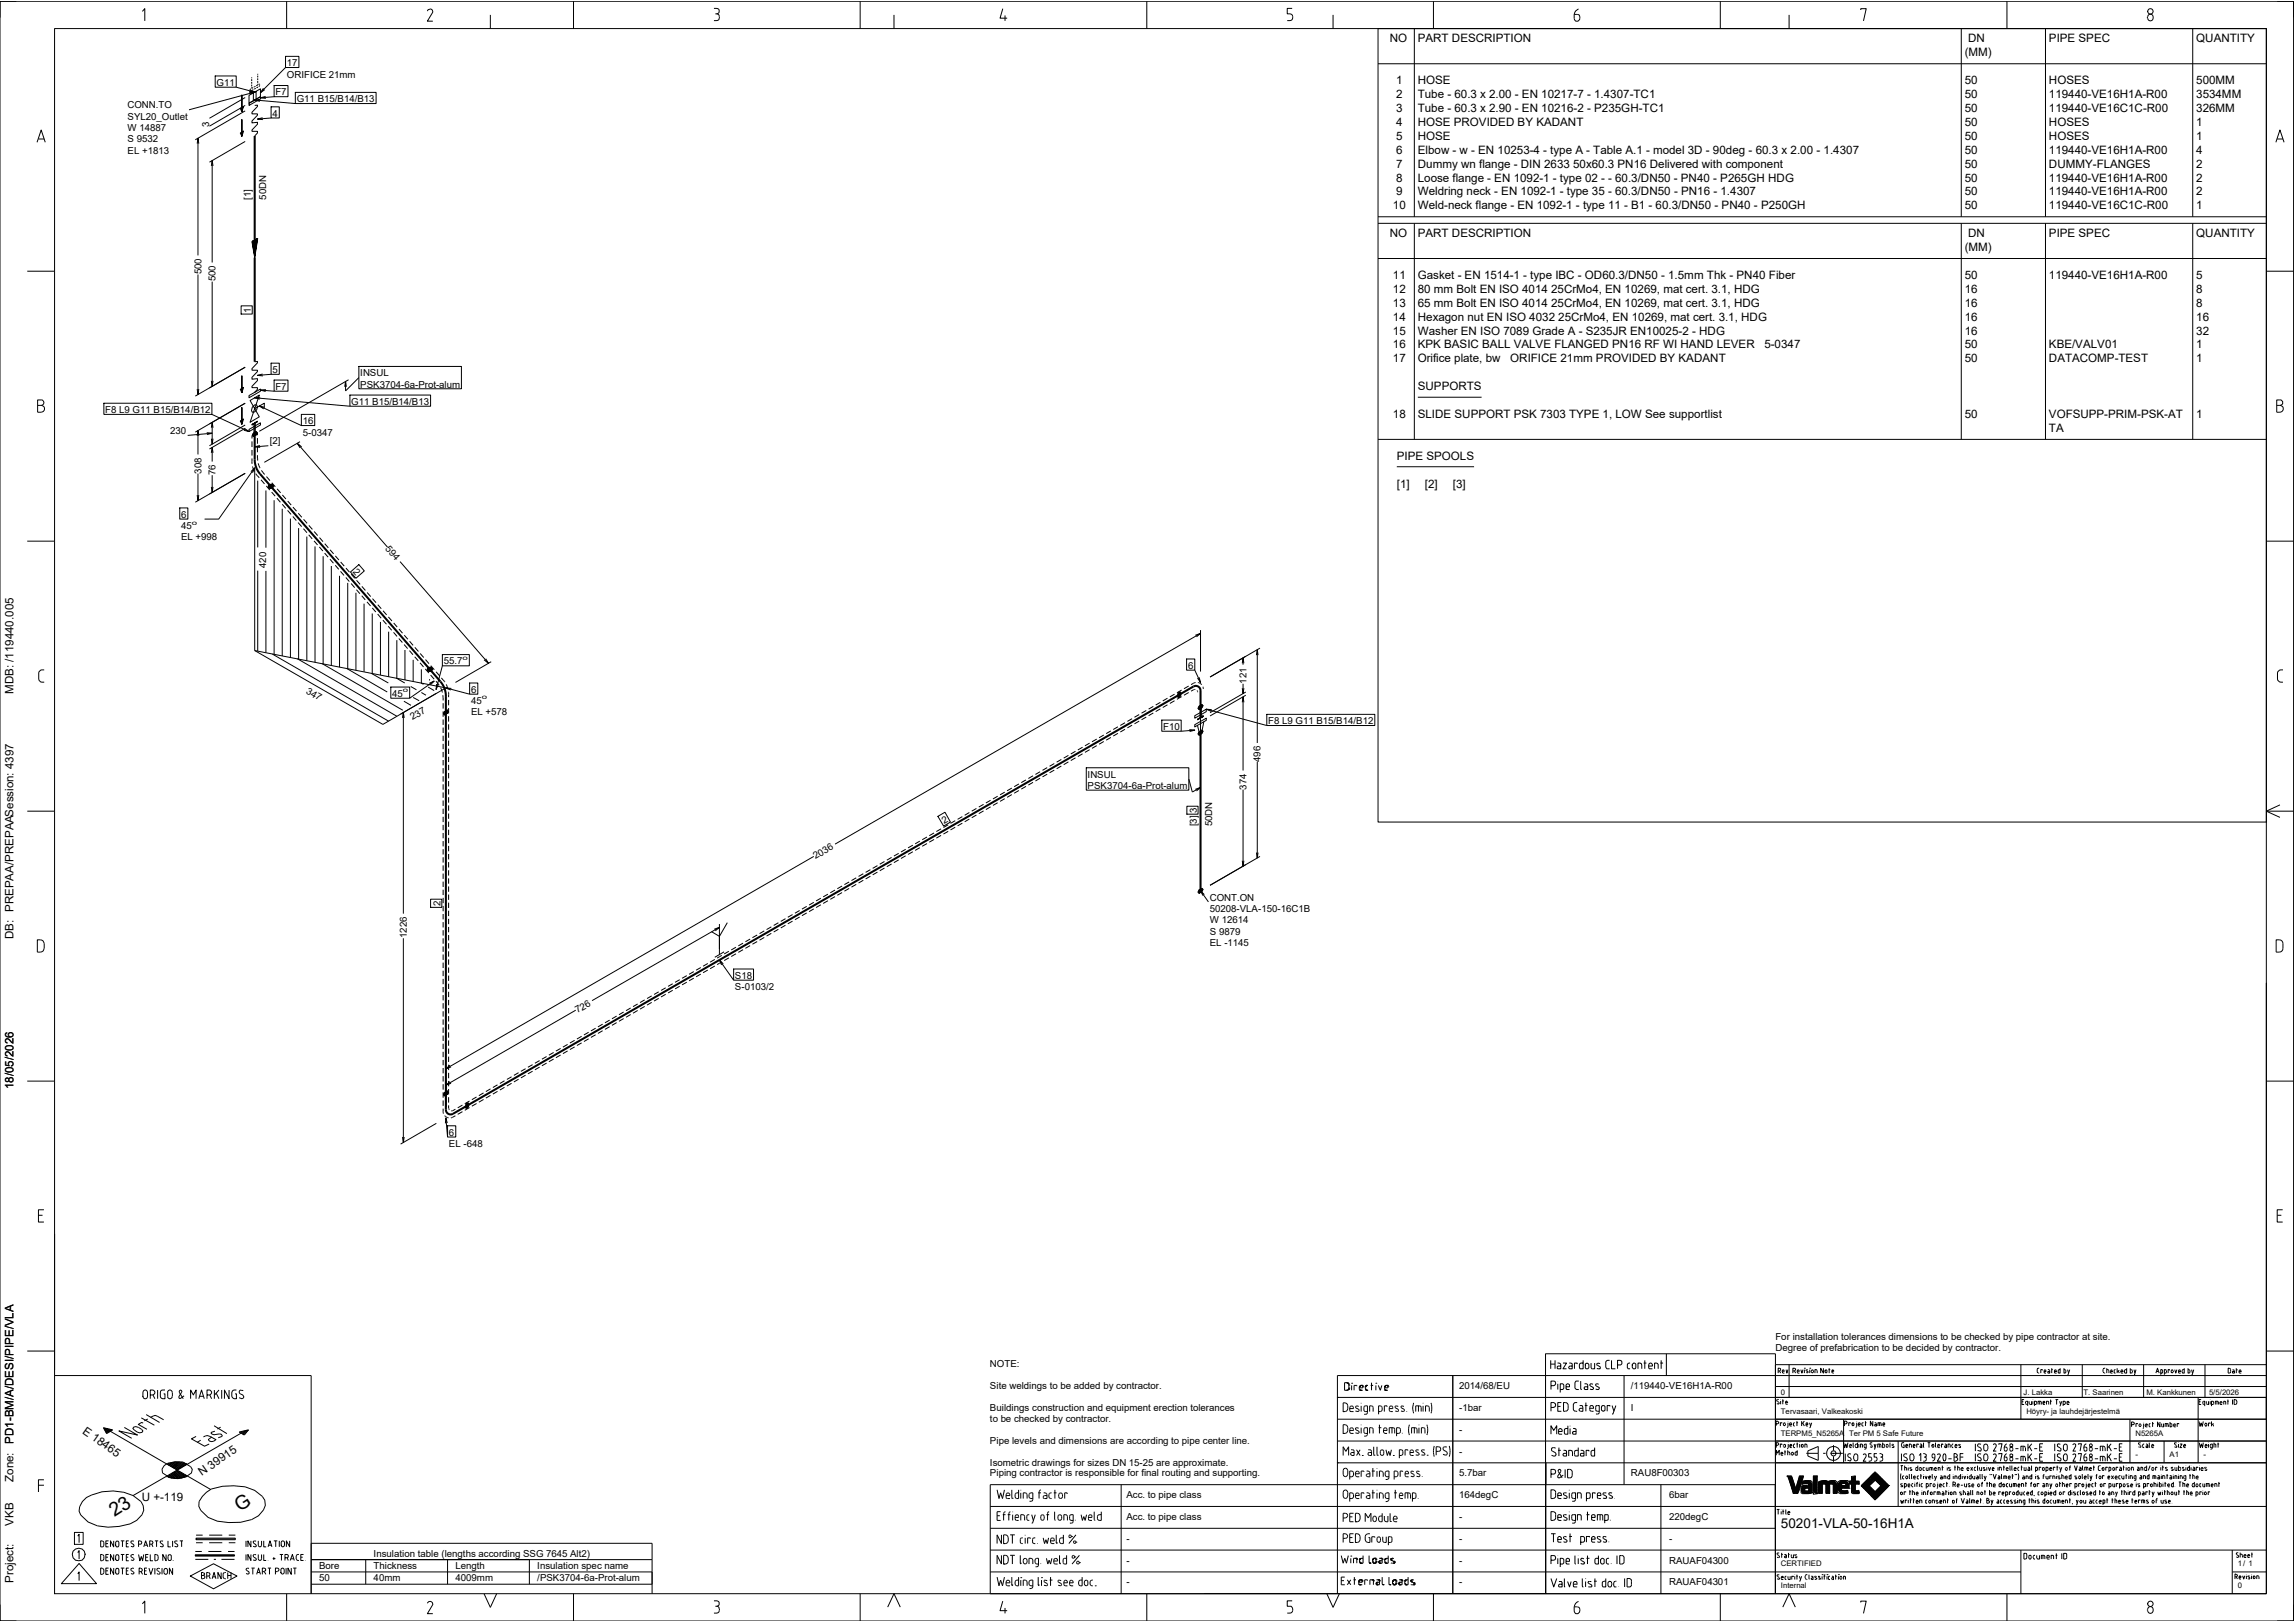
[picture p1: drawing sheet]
<svg xmlns="http://www.w3.org/2000/svg" width="841mm" height="594mm" viewBox="0 0 841 594" stroke-linecap="round" stroke-linejoin="round" font-family="sans-serif">
<defs><g id="words">
<g font-size="7.1">
<text x="42" y="556" transform="rotate(-33 42 556)">23</text>
<text x="87.9" y="554" transform="rotate(-33 87.9 554)">G</text>
</g>
<text font-size="5" x="652.6" y="560">50201-VLA-50-16H1A</text>
<g font-size="4.3">
<text x="5" y="254.2" transform="rotate(-90 5 254.2)">MDB: /119440.005</text>
<text x="5" y="344.2" transform="rotate(-90 5 344.2)">DB: PREPAA/PREPAASession: 4397</text>
<text x="5" y="399.1" transform="rotate(-90 5 399.1)">18/05/2026</text>
<text x="5" y="529" transform="rotate(-90 5 529)">PD1-BM/A/DESI/PIPE/VLA</text>
<text x="5" y="543" transform="rotate(-90 5 543)">Zone:</text>
<text x="5" y="559" transform="rotate(-90 5 559)">VKB</text>
<text x="5" y="580" transform="rotate(-90 5 580)">Project:</text>
</g>
<g font-size="4.2">
<text x="509.3" y="15.5">NO</text>
<text x="519.6" y="15.5">PART DESCRIPTION</text>
<text x="721.2" y="15.5">DN</text>
<text x="750.8" y="15.5">PIPE SPEC</text>
<text x="804.8" y="15.5">QUANTITY</text>
<text x="720" y="20.5">(MM)</text>
<text x="511.6" y="30.8">1</text>
<text x="511.6" y="35.9">2</text>
<text x="519.6" y="30.8">HOSE</text>
<text x="519.6" y="35.9">Tube - 60.3 x 2.00 - EN 10217-7 - 1.4307-TC1</text>
<text x="720" y="30.8">50</text>
<text x="720" y="35.9">50</text>
<text x="750.8" y="30.8">HOSES</text>
<text x="750.8" y="35.9">119440-VE16H1A-R00</text>
<text x="804.8" y="30.8">500MM</text>
<text x="804.8" y="35.9">3534MM</text>
<text x="511.6" y="41">3</text>
<text x="519.6" y="41">Tube - 60.3 x 2.90 - EN 10216-2 - P235GH-TC1</text>
<text x="720" y="41">50</text>
<text x="750.8" y="41">119440-VE16C1C-R00</text>
<text x="804.8" y="41">326MM</text>
<text x="511.6" y="46.1">4</text>
<text x="519.6" y="46.1">HOSE PROVIDED BY KADANT</text>
<text x="720" y="46.1">50</text>
<text x="750.8" y="46.1">HOSES</text>
<text x="804.8" y="46.1">1</text>
<text x="511.6" y="51.2">5</text>
<text x="519.6" y="51.2">HOSE</text>
<text x="720" y="51.2">50</text>
<text x="750.8" y="51.2">HOSES</text>
<text x="804.8" y="51.2">1</text>
<text x="511.6" y="56.3">6</text>
<text x="519.6" y="56.3">Elbow - w - EN 10253-4 - type A - Table A.1 - model 3D - 90deg - 60.3 x 2.00 - 1.4307</text>
<text x="720" y="56.3">50</text>
<text x="750.8" y="56.3">119440-VE16H1A-R00</text>
<text x="804.8" y="56.3">4</text>
<text x="511.6" y="61.4">7</text>
<text x="519.6" y="61.4">Dummy wn flange - DIN 2633</text>
<text x="576.5" y="61.4">50x60.3 PN16 Delivered with component</text>
<text x="720" y="61.4">50</text>
<text x="750.8" y="61.4">DUMMY-FLANGES</text>
<text x="804.8" y="61.4">2</text>
<text x="511.6" y="66.5">8</text>
<text x="511.6" y="71.6">9</text>
<text x="519.6" y="66.5">Loose flange - EN 1092-1 - type 02 - - 60.3/DN50 - PN40 - P265GH HDG</text>
<text x="519.6" y="71.6">Weldring neck - EN 1092-1 - type 35 - 60.3/DN50 - PN16 - 1.4307</text>
<text x="720" y="66.5">50</text>
<text x="720" y="71.6">50</text>
<text x="750.8" y="66.5">119440-VE16H1A-R00</text>
<text x="750.8" y="71.6">119440-VE16H1A-R00</text>
<text x="804.8" y="66.5">2</text>
<text x="804.8" y="71.6">2</text>
<text x="510.4" y="76.7">10</text>
<text x="519.6" y="76.7">Weld-neck flange - EN 1092-1 - type 11 - B1 - 60.3/DN50 - PN40 - P250GH</text>
<text x="720" y="76.7">50</text>
<text x="750.8" y="76.7">119440-VE16C1C-R00</text>
<text x="804.8" y="76.7">1</text>
<text x="509.3" y="86.9">NO</text>
<text x="519.6" y="86.9">PART DESCRIPTION</text>
<text x="721.2" y="86.9">DN</text>
<text x="750.8" y="86.9">PIPE SPEC</text>
<text x="804.8" y="86.9">QUANTITY</text>
<text x="720" y="91.9">(MM)</text>
<text x="510.4" y="102.2">11</text>
<text x="510.4" y="107.3">12</text>
<text x="519.6" y="102.2">Gasket - EN 1514-1 - type IBC - OD60.3/DN50 - 1.5mm Thk - PN40 Fiber</text>
<text x="519.6" y="107.3">80 mm Bolt EN ISO 4014</text>
<text x="568.4" y="107.3">25CrMo4, EN 10269, mat cert. 3.1, HDG</text>
<text x="720" y="102.2">50</text>
<text x="720" y="107.3">16</text>
<text x="750.8" y="102.2">119440-VE16H1A-R00</text>
<text x="804.8" y="102.2">5</text>
<text x="804.8" y="107.3">8</text>
<text x="510.4" y="112.4">13</text>
<text x="519.6" y="112.4">65 mm Bolt EN ISO 4014</text>
<text x="568.4" y="112.4">25CrMo4, EN 10269, mat cert. 3.1, HDG</text>
<text x="720" y="112.4">16</text>
<text x="804.8" y="112.4">8</text>
<text x="510.4" y="117.5">14</text>
<text x="519.6" y="117.5">Hexagon nut EN ISO 4032</text>
<text x="571" y="117.5">25CrMo4, EN 10269, mat cert. 3.1, HDG</text>
<text x="720" y="117.5">16</text>
<text x="804.8" y="117.5">16</text>
<text x="510.4" y="122.6">15</text>
<text x="519.6" y="122.6">Washer EN ISO 7089 Grade A - S235JR EN10025-2 - HDG</text>
<text x="720" y="122.6">16</text>
<text x="804.8" y="122.6">32</text>
<text x="510.4" y="127.7">16</text>
<text x="519.6" y="127.7">KPK BASIC BALL VALVE FLANGED PN16 RF WI HAND LEVER</text>
<text x="646.6" y="127.7">5-0347</text>
<text x="720" y="127.7">50</text>
<text x="750.8" y="127.7">KBE/VALV01</text>
<text x="804.8" y="127.7">1</text>
<text x="510.4" y="132.8">17</text>
<text x="519.6" y="132.8">Orifice plate, bw</text>
<text x="553.4" y="132.8">ORIFICE 21mm PROVIDED BY KADANT</text>
<text x="720" y="132.8">50</text>
<text x="750.8" y="132.8">DATACOMP-TEST</text>
<text x="804.8" y="132.8">1</text>
<text x="519.6" y="143">SUPPORTS</text>
<text x="510.4" y="153.2">18</text>
<text x="519.6" y="153.2">SLIDE SUPPORT PSK 7303 TYPE 1, LOW See supportlist</text>
<text x="720" y="153.2">50</text>
<text x="750.8" y="153.2">VOFSUPP-PRIM-PSK-AT</text>
<text x="804.8" y="153.2">1</text>
<text x="750.8" y="158.2">TA</text>
<text x="511.9" y="168.5">PIPE SPOOLS</text>
<text x="511.9" y="178.7">[1]</text>
<text x="522.1" y="178.7">[2]</text>
<text x="532.4" y="178.7">[3]</text>
<text x="30" y="525" transform="rotate(35 30 525)">E 18465</text>
<text x="74" y="541" transform="rotate(-35 74 541)">N 39915</text>
<text x="52" y="550">U +-119</text>
</g>
<g font-size="3.5">
<text x="105.1" y="24.2">17</text>
<text x="105.1" y="28.4">ORIFICE 21mm</text>
<text x="79.4" y="31.4">G11</text>
<text x="100.9" y="34.9">F7</text>
<text x="46.7" y="39.7">CONN.TO</text>
<text x="108.7" y="37.4">G11 B15/B14/B13</text>
<text x="46.7" y="43.9">SYL20_Outlet</text>
<text x="76.7" y="46.5" transform="rotate(-90 76.7 46.5)">3</text>
<text x="99.8" y="42.7">4</text>
<text x="46.7" y="48">W 14887</text>
<text x="46.7" y="52.2">S 9532</text>
<text x="46.7" y="56.4">EL +1813</text>
<text x="91.9" y="73.2" transform="rotate(-90 91.9 73.2)">[1]</text>
<text x="97.5" y="73.2" transform="rotate(-90 97.5 73.2)">50DN</text>
<text x="73.8" y="100.5" transform="rotate(-90 73.8 100.5)">500</text>
<text x="79" y="103.1" transform="rotate(-90 79 103.1)">500</text>
<text x="91.9" y="114.5" transform="rotate(-90 91.9 114.5)">1</text>
<text x="99.8" y="136.6">5</text>
<text x="132" y="137.8">INSUL</text>
<text x="100.9" y="142.8">F7</text>
<text x="132" y="142">PSK3704-6a-Prot-alum</text>
<text x="128.7" y="148.3">G11 B15/B14/B13</text>
<text x="38.6" y="151.3">F8 L9 G11 B15/B14/B12</text>
<text x="110.9" y="155.4">16</text>
<text x="62.4" y="159">230</text>
<text x="110.9" y="159.6">5-0347</text>
<text x="98.8" y="162.8">[2]</text>
<text x="73.8" y="173.5" transform="rotate(-90 73.8 173.5)">308</text>
<text x="79" y="174.1" transform="rotate(-90 79 174.1)">76</text>
<text x="66.4" y="189.7">6</text>
<text x="66.4" y="193.9">45</text>
<text x="66.4" y="198">EL +998</text>
<text x="141.1" y="201.3" transform="rotate(49 141.1 201.3)">594</text>
<text x="97.5" y="208.1" transform="rotate(-90 97.5 208.1)">420</text>
<text x="129.1" y="209.7" transform="rotate(49 129.1 209.7)">2</text>
<text x="162.6" y="243.5">55.7</text>
<text x="435.4" y="245.1">6</text>
<text x="456.8" y="250.6" transform="rotate(-90 456.8 250.6)">121</text>
<text x="111.9" y="254" transform="rotate(30 111.9 254)">347</text>
<text x="143.7" y="255.3">45</text>
<text x="172.6" y="253.8">6</text>
<text x="151.1" y="264" transform="rotate(-30 151.1 264)">237</text>
<text x="172.6" y="258">45</text>
<text x="172.6" y="262.2">EL +578</text>
<text x="426.2" y="267.4">F10</text>
<text x="464.7" y="265.3">F8 L9 G11 B15/B14/B12</text>
<text x="462" y="279.2" transform="rotate(-90 462 279.2)">496</text>
<text x="398.6" y="284.9">INSUL</text>
<text x="398.6" y="289.1">PSK3704-6a-Prot-alum</text>
<text x="456.8" y="289.3" transform="rotate(-90 456.8 289.3)">374</text>
<text x="438.5" y="297.8" transform="rotate(-90 438.5 297.8)">3</text>
<text x="346" y="302" transform="rotate(-30 346 302)">2</text>
<text x="438.5" y="302.8" transform="rotate(-90 438.5 302.8)">[3]</text>
<text x="444.1" y="302.8" transform="rotate(-90 444.1 302.8)">50DN</text>
<text x="298.9" y="314.9" transform="rotate(-30 298.9 314.9)">2036</text>
<text x="443.3" y="330">CONT.ON</text>
<text x="161.4" y="332" transform="rotate(-90 161.4 332)">2</text>
<text x="443.3" y="334.2">50208-VLA-150-16C1B</text>
<text x="443.3" y="338.3">W 12614</text>
<text x="149.1" y="343.8" transform="rotate(-90 149.1 343.8)">1226</text>
<text x="443.3" y="342.5">S 9879</text>
<text x="443.3" y="346.6">EL -1145</text>
<text x="269.3" y="358.7">S18</text>
<text x="269.3" y="362.8">S-0103/2</text>
<text x="211.6" y="371.3" transform="rotate(-30 211.6 371.3)">726</text>
<text x="164.5" y="416.1">6</text>
<text x="164.5" y="420.3">EL -648</text>
<text x="650.6" y="491.1">For installation tolerances dimensions to be checked by pipe contractor at site.</text>
<text x="650.6" y="495.1">Degree of prefabrication to be decided by contractor.</text>
<text x="362.8" y="501">NOTE:</text>
<text x="362.8" y="509">Site weldings to be added by contractor.</text>
<text x="534.7" y="509">2014/68/EU</text>
<text x="597.6" y="509">/119440-VE16H1A-R00</text>
<text x="362.8" y="517">Buildings construction and equipment erection tolerances</text>
<text x="362.8" y="521">to be checked by contractor.</text>
<text x="534.7" y="517">-1bar</text>
<text x="597.6" y="517">I</text>
<text x="534.7" y="525">-</text>
<text x="362.8" y="529">Pipe levels and dimensions are according to pipe center line.</text>
<text x="534.7" y="533">-</text>
<text x="362.8" y="537">Isometric drawings for sizes DN 15-25 are approximate.</text>
<text x="362.8" y="541">Piping contractor is responsible for final routing and supporting.</text>
<text x="534.7" y="541">5.7bar</text>
<text x="597.6" y="541">RAU8F00303</text>
<text x="412.7" y="549">Acc. to pipe class</text>
<text x="534.7" y="549">164degC</text>
<text x="611.6" y="549">6bar</text>
<text x="412.7" y="557">Acc. to pipe class</text>
<text x="534.7" y="557">-</text>
<text x="611.6" y="557">220degC</text>
<text x="412.7" y="565">-</text>
<text x="534.7" y="565">-</text>
<text x="611.6" y="565">-</text>
<text x="116.9" y="575">Bore</text>
<text x="136.9" y="570.5">Insulation table (lengths according SSG 7645 Alt2)</text>
<text x="136.9" y="575">Thickness</text>
<text x="166.9" y="575">Length</text>
<text x="196.9" y="575">Insulation spec name</text>
<text x="412.7" y="573">-</text>
<text x="534.7" y="573">-</text>
<text x="611.6" y="573">RAUAF04300</text>
<text x="116.9" y="579.5">50</text>
<text x="136.9" y="579.5">40mm</text>
<text x="166.9" y="579.5">4009mm</text>
<text x="196.9" y="579.5">/PSK3704-6a-Prot-alum</text>
<text x="412.7" y="581">-</text>
<text x="534.7" y="581">-</text>
<text x="611.6" y="581">RAUAF04301</text>
</g>
<g font-size="2.8">
<text x="652.6" y="511">0</text>
<text x="741.6" y="511">J. Lakka</text>
<text x="763.5" y="511">T. Saarinen</text>
<text x="786.5" y="511">M. Kankkunen</text>
<text x="809.5" y="511">5/5/2026</text>
<text x="652.6" y="518">Tervasaari, Valkeakoski</text>
<text x="742.6" y="518">Höyry- ja lauhdejärjestelmä</text>
<text x="652.6" y="526">TERPM5_N5265A</text>
<text x="677.6" y="526">Ter PM 5 Safe Future</text>
<text x="782.5" y="526">N5265A</text>
<text x="782.5" y="534">-</text>
<text x="795" y="534">A1</text>
<text x="807.5" y="534">-</text>
<text x="652.6" y="574">CERTIFIED</text>
<text x="820" y="574">1/ 1</text>
<text x="652.6" y="582">Internal</text>
<text x="820" y="582">0</text>
</g>
<g font-size="2.3">
<text x="70.3" y="192.2">o</text>
<text x="169.5" y="241.8">o</text>
<text x="147.6" y="253.7">o</text>
<text x="176.5" y="256.3">o</text>
</g>
</g></defs>
<g fill="none" stroke="#000" stroke-width=".37">
<path d="M0 .5h840.5v593.5h-840.5zM6 .5h-6v6M20 10.5h810.5v573.5h-810.5zM52.2 4.2l.9-1v4.5M105 .5v10M157.6 3.4l-.8 .3-.2 .4M157.6 3.3a.96 .96 0 0 1 .8 1.5l-1.8 3h2M179.7 5.5v5M210.2 .5v10M261.6 3.1h1a1.03 1.03 0 0 1 .9 1.2 1.03 1.03 0 0 1-1.4 .8M262.6 5.1a.82 .82 0 0 1 .9 1M263.5 6.6a.82 .82 0 0 1-.9 1h-1"/>
<path d="M263.6 6.1v.5M315.2 .5v10M327.6 5.5v5M367.5 3.2l-1 3.5h2.6M368.3 5.7v2M420.2 .5v10M473.5 3.1h-1.8v2h1a1.26 1.26 0 0 1 1 1.2 1.26 1.26 0 0 1-1 1.3h-1M488.5 5.5v5M505 10.5h325.5v290.7h-325.5zM505 10.5h325.5M518.3 10.5v68.9M525.3 .5v10"/>
<path d="M576.9 5.3v1.5a1.08 1.08 0 0 0 1.3 .9 1.08 1.08 0 0 0 .7-1.4 .84 .84 0 0 0-.9-1M576.9 5.3h1M578.4 3.3a2.45 2.45 0 0 0-1.5 2.1M630.4 .5v10M655.6 5.5v5M681.9 3.7v-.5h2l-1 4.5M718.7 10.5v68.9M735.4 .5v10M749.6 10.5v68.9M786.9 6.2v.5M787 6.2a1.1 1.1 0 0 1 1.6-.9 1.1 1.1 0 0 1 .3 1.8 .99 .99 0 0 1-1.1 .5 .99 .99 0 0 1-.8-.9M803.5 10.5v68.9"/>
<path d="M834.5 .5h6v6M78.9 27.8h7.7v4.2h-7.7zM86.6 32l6.7 1.7M88.6 34.8v6.1l-.6-1.2 1.3-.7-.7 1.9zM89.8 35.7l-13 7.6M89.8 38.6l-13 7.6M91.3 34.9l2.5-1.5v2.9l-1 .6v-2.8l2.6-1.6v2.9l-4.1 2.4zM91.3 37.8l4.1-2.4v.8l-4.1 2.4zM91.3 34l2-.3-1.8 .8M91.5 33l1.8 .7-2-.2M91.9 32.6l-.3 .4M92 33.3l-.4 .2v-.2"/>
<path d="M92.2 28.3v.4M92.2 29v.7M92.2 30v.7M92.2 31v.7M92.2 32v.3M92.8 32.1l-.6 .3M92.9 32.9l-.6 .3M93.3 38.6l1-.1v.5l-2 2.1v.6h2v.5l-2 2.1v.7l2-.2v.7l-2 2.1v.5h2v.6l-1 1.1M93.3 33.7l-24 6.5M93.3 36.6l14.9 1.3M93.6 31.6l-.5 .3M93.7 32.4l-.5 .3"/>
<path d="M94.4 27v.4M94.4 27.7v.7M94.4 28.7v.7M94.4 29.7v.7M94.4 30.7v.3M94.5 31.1l-.6 .3M94.5 31.9l-.5 .3M95.1 30.9l-.4 .1M95.1 31.3l-.3 .4M95.3 36.4l-2 .2 1.9 .5M96.5 32.3l-1.1 1.7 1.6-1.1M97.3 35.3l-1.9 .5 2 .2"/>
<path d="M99.3 39.1h3v4.1h-3zM100.4 31.3h5.1v4.1h-5.1zM100.4 35.4l-5 .4M104.6 20.7h4.9v4h-4.9zM104.6 24.7l-9.2 9.3M108.2 33.8h29.6v4.1h-29.6zM505 23.4h325.5M13.6 52.1l1.5-4.5 1.5 4.5M14.1 50.9h2.1M72.3 52.6l.2-2 .4 2M72.5 50.6v43M77.8 58.8v37.4"/>
<path d="M88.6 43.8v6.1l-.6-1.2 1.3-.7-.7 1.9zM89.8 51.8l-13 7.6M89.8 40.6l-18.2 10.6M96.2 43.1l-1.9 .5 2 .2M99.3 43.2l-5 .4M834 52.1l1.5-4.5 1.5 4.5M834.5 50.9h2.1M77.4 60.8l.4-2 .3 2M505 79.4h325.5M10 99.4h10M93.3 88l1.1-.6-1.1 7-1-5.8 2-1.2-1 6.4-.9-5.3 1.7-1-.8 5.6-.8-4.7 1.6-.8-.8 4.9-.6-4.1 1.3-.7-.7 4.2-.5-3.6 .9-.5-.4 3.5-.2-3.1 .5-.4-.3 2.9-.2-2.6 .3-.2-.1 2.2-.1-2.1 .1 6.4M505 81.8h325.5"/>
<path d="M505 94.7h325.5M518.3 81.8v79.2M718.7 81.8v79.2M749.6 81.8v79.2M803.5 81.8v79.2M830.5 99.4h10M72.5 100.6v44M77.8 103.2v38.4M88.4 112.1h4v3h-4zM77.4 139.6l.4 2 .3-2M88.6 137.8v6.1l-.6-1.2 1.3-.7-.7 1.9zM89.8 134.6l-18.2 10.5"/>
<path d="M93.3 132.6l1-.1v.5l-2 2.1v.6h2v.5l-2 2.1v.7l2-.2v.7l-2 2.1v.5h2v.6l-1 1.1M96.2 137.1l-1.9 .5 2 .2M99.3 133.1h3v4.1h-3zM99.3 137.2l-5 .4M100.4 139.3h5.1v4.1h-5.1zM127.7 139.2l-32.7 18.8M131.5 134.3h37.6v8.2h-37.6zM131.5 138.4l-4.9 4.9v-3.5M13.8 146.6h1.3a1 1 0 0 1 1 1 1 1 0 0 1-1 .9 1.25 1.25 0 0 1 1.2 1.3 1.25 1.25 0 0 1-1.2 1.3h-1.3zM13.8 148.5h1.3M38.1 147.8h39.6v4h-39.6zM72.3 142.6l.2 2 .4-2"/>
<path d="M72.3 159.8l.2-2.1 .4 2.1M72.5 157.7v8.8M75.8 158.6l2 .2-1.9 .4M77.4 156.7l.4-2 .3 2M77.7 151.8l13.6 6.3M77.8 154.7v8M77.8 158.8l-9 .7M88.6 149.3v6.2l-.6-1.2 1.3-.8-.7 2zM89.6 157l1.7 1.1-1.9-.4M89.8 147.8l-18.2 10.5M89.8 155.7l-13 7.6M89.8 156.9l-13 7.6"/>
<path d="M91.3 144.9l4.1-2.3v.8l-4.1 2.4zM91.3 157.3l4.1-2.4v.8l-4.1 2.4zM91.6 146.8l3.4 5.9-3.4 2 3.4-9.9zM92.3 159.7v1M92.4 149.2l.9-.9h.8a1.8 1.8 0 0 1-1.7 2.8l-.2-.7zM92.8 158.8l1-.7 .4 .5-.4 .7-1 .6-.4-.4zM93.1 155v4.1M93.3 145.8l34.9 3.1M93.3 154.9v4.1M93.5 154.8v4.1M94.3 154.4l-2 1.2M94.3 154.5l-2 1.2"/>
<path d="M94.3 158.4v1.1M95 148.8l15.4 7.1M95.3 145.6l-2 .2 1.9 .4M95.4 142.9l5 .5M96.9 149.4v-1.6l-3.6 2M96.9 149.2l-1.9-.4 1.6 1.1M97.4 142.8l-2 .1 1.9 .6M110.4 151.8h4.9v4.1h-4.9zM126.3 141.7l.3-1.9 .3 1.9M128.2 144.8h29.6v4.1h-29.6zM519.6 145.6h23.3M834.3 146.6h1.2a1 1 0 0 1 1 1 1 1 0 0 1-1 .9 1.25 1.25 0 0 1 1.2 1.3 1.25 1.25 0 0 1-1.2 1.3h-1.2z"/>
<path d="M834.3 148.5h1.2M72.5 173.5v9.9M77.4 160.8l.4 1.9 .3-1.9M77.4 165.9l.4-2 .3 2M77.4 178.4l.4 2 .3-2M77.8 163.9v5.2M77.8 174.1v6.3M89.8 173.4l-18.2 10.6M91.9 172.8l1.4-1.4-.8 1.8M92.3 161.7v2.1M92.3 164.9v2M92.3 168l.1 2"/>
<path d="M92.5 170.9l.7 1.8M93.7 173.6l.6 .7M94.3 160.5v2.1M94.3 163.7v2M94.3 166.8l.1 2M94.3 174.3l.7 .8M94.4 176.1v24.5M94.6 169.8l.7 1.7M95.2 163.2l-1.9 .5 2 .2M95.6 175.8l1.3 1.5M95.8 172.4l1.2 1.5M97.4 179.7v21"/>
<path d="M97.6 178.1l1.3 1.5M97.6 174.6l1.3 1.5M98.3 178l1-.6 .8 .3v.7l-1 .6-.8-.3zM98.3 163.3l-5 .4M99.6 176.9l1.3 1.5M101.5 179.1l1.3 1.5M108.9 162.4l33.1 38.1M109.9 161.9l-13 7.5M110.5 163.7l-1.6-1.3 1 1.7M505 161h325.5M511.9 171h28.3M10 198.3h10"/>
<path d="M65.9 186.1h2.9v4.1h-2.9zM72.3 181.4l.2 2 .4-2M75 190.2h5.1l13.2-18.8v67M99.5 180.3l1.3 1.5M100.4 183.3v56.5M101.5 182.5l1.3 1.6M103.4 184.8l1.3 1.5M103.4 186.4v54M103.5 181.4l1.3 1.5M105.4 187l1.3 1.5M105.4 183.6l1.3 1.5M106.4 190v51"/>
<path d="M107.3 189.2l1.3 1.6M107.4 185.8l1.3 1.5M109.3 191.5l1.2 1.5M109.3 188.1l1.3 1.5M109.4 193.5v48M111.2 193.7l1.3 1.5M111.3 190.3l1.2 1.5M112.4 196.6v45.5M113.1 196l1.3 1.5M113.2 192.5l1.3 1.5M115.1 198.2l1.3 1.5M115.1 194.8l1.3 1.5"/>
<path d="M117.1 197l1.3 1.5M119 199.2l1.3 1.5M830.5 198.3h10M94.4 209.1v29.5M97.4 209.2v30M115.4 200.2v42.5M117 200.4l1.3 1.5M118.4 203.8v39.5M119 202.7l1.2 1.5M120.9 204.9l1.3 1.5M121 201.5l1.2 1.5M121.4 207.4v36.5"/>
<path d="M122.9 207.1l1.2 1.5M122.9 203.7l1.3 1.5M124.4 211v33.5M124.8 209.4l1.3 1.5M124.8 205.9l1.3 1.5M126.7 211.6l1.3 1.5M126.8 208.2l1.3 1.5M127.4 213.6v31.5M128.4 209.6l3.1-2.7 2 2.3-3.1 2.7zM128.7 213.8l1.3 1.5M128.7 210.4l1.3 1.5M130.4 217.2v28.5"/>
<path d="M130.6 216.1l1.3 1.5M130.7 212.7l1.3 1.4M132.6 218.3l1.2 1.5M132.6 214.9l1.3 1.5M134.5 217.1l1.3 1.5M136.5 219.4l1.3 1.4M146.6 205.8l32.4 37.3M93.3 238.4l47 27.1 23.1-13.4M93.3 238.4l70.1 13.7M99.8 239.7l42.6 24.6M133.4 221.2v25M134.5 220.6l1.3 1.4"/>
<path d="M136.4 224.8v22M136.4 222.8l1.3 1.5M138.4 225l1.3 1.5M138.4 221.6l1.3 1.5M139.4 227.9v19.5M140.3 227.3l1.3 1.4M140.4 223.8l1.3 1.5M142.3 229.5l1.2 1.5M142.3 226.1l1.3 1.4M142.4 231.5v16.5M144.2 231.7l1.3 1.5M144.3 228.3l1.2 1.5"/>
<path d="M145.4 234.6v14M146.1 234l1.3 1.4M146.2 230.5l1.3 1.5M148.1 236.2l1.3 1.5M148.1 232.8l1.4 1.4M148.4 238.2v11M150 238.4l1.3 1.5M150.1 235l1.3 1.5M152 237.2l1.3 1.5M154 239.5l1.3 1.4M162.1 239.9h9.9v4.1h-9.9zM438 232.8l1.9-.7-1.5 1.3"/>
<path d="M439.9 230.9v15.2M439.9 232.1l-133.9 77.2M460.7 238.1v34.2M461.7 237.5l-18.3 10.6M16.2 245.5a1.56 1.56 0 0 0-1.9 .7v3.1a1.56 1.56 0 0 0 1.9 .7M108.9 241.4l36.5 21.1M118 243.2l29.6 17.1M127.1 245l14.8 8.6M136.1 246.8l6.2 3.5M143.2 251.8h6.9v4.1h-6.9zM145.2 248.5l3.1 1.8M148 257l2.6 1.5"/>
<path d="M150.5 251.6l2.1 1.2M151.4 255.6l2.2 1.2M151.4 241.8v8M152 240.7l1.3 1.4M153.9 242.9l1.3 1.5M154.3 250.3l.9 .5M154.4 253.8l1.7 1M154.4 245.3v5M155.8 245.1l1.4 1.5M155.9 241.7l1.3 1.5M156.6 245.1l1-.6 .8 .3v.7l-1 .6-.8-.3zM156.9 251.8l2.2 1.3"/>
<path d="M157.3 250.4l1.8-.8-1.4 1.4M157.4 248.9v.5M157.8 247.4l1.3 1.5M157.8 243.9l1.4 1.5M159.1 249.6l-9 6.3M159.7 249.6l.7 .8M159.8 246.2l1.3 1.5M160 250.7l-.2 2 .8-1.8M160.4 250.4l.6 .8M161.4 252l.7 1.8M161.7 248.4l1.3 1.5M162.1 244l-2.3 8.7"/>
<path d="M162.3 254.7l.1 1M162.4 255.7v1M162.4 257.7v2M163.4 252.1l8.7 2.3M163.5 250.8l.7 1.8M164.4 253.5v1M164.4 254.5v1M164.4 256.5v2M164.4 259.5v2M165.4 252.3l-2-.2 1.8 .8M172.1 250.3h3v4.1h-3zM178 241.4l1 1.7-1.6-1.3"/>
<path d="M180 242.5l-13.1 7.6M422.6 258.9l-1.7 .9M425.2 257.4l-1.7 1M425.2 259.7l-1.7 1M427.8 255.9l-1.7 1M427.8 258.3l-1.7 1M430.4 254.4l-1.7 1M430.4 256.8l-1.7 1M432.1 253.6l.5 .1v1.2l-.5 .7-.5-.1v-1.2zM433 252.9l-1.7 1M433 255.3l-1.7 1M434.8 241.5h3v4.1h-3z"/>
<path d="M435.6 251.4l-1.7 1M435.6 253.8l-1.7 1M437.8 245.6l2.1 4.5M438 252.7l-1.5 .6M438.1 250.1l-1.6 .8M438.1 250.1h.1M438.6 253l.3 .7M439 250.1l1.4 .8M439.4 248.2l.5 1.9-1.1-1.6M439.4 258.8l1-.6 .4 .4-.4 .8-1 .6-.4-.4zM439.7 259.2v4.1M439.9 252.1v37.7"/>
<path d="M440.2 258.9v4.1M440.8 251.6v.1M440.8 251.7l.2 .8M442 259.9l22.2 6M455.2 243.1l.3-2 .3 2M455.2 252.2l.3 2 .3-2M455.2 257.4l.3-2 .3 2M455.5 241.1v2.5M455.5 250.6v3.6M455.5 255.4v27M456.5 253.6l-13.1 7.6M456.5 254.8l-13.1 7.6"/>
<path d="M460.4 240.1l.3-2 .3 2M836.6 245.5a1.5 1.5 0 0 0-2 1.1l.1 2.7a1.6 1.6 0 0 0 1.9 .7M147.5 263.1l.3-2 .3 2M147.8 261.1v73.7M162.4 260.7v2M162.4 263.6v2M162.4 266.6v2M162.4 269.6v2M162.4 272.6v1.9M162.4 275.5v2M162.4 278.5v2M162.9 260.8l1-.6 .4 .4-.4 .8-1 .6-.4-.4z"/>
<path d="M164.4 262.4v2M164.4 265.4v2M164.4 268.4v2M164.4 271.4v1.9M164.4 274.3v2M164.4 277.3v2M386.3 279.8l-1.7 1M388.9 278.3l-1.7 1M391.5 276.8l-1.7 1M391.5 279.2l-1.7 1M394.1 275.3l-1.7 1M394.1 277.7l-1.7 1"/>
<path d="M396.7 273.8l-1.7 1M396.7 276.2l-1.7 1M399.3 272.3l-1.7 1M399.3 274.7l-1.7 1M401.9 270.8l-1.7 1M401.9 273.2l-1.7 1M404.5 269.3l-1.7 1M404.5 271.7l-1.7 1M407.1 267.8l-1.7 1M407.1 270.2l-1.7 1M409.7 266.3l-1.8 1M409.7 268.7l-1.8 1"/>
<path d="M412.3 264.8l-1.8 1M412.3 267.2l-1.8 1M414.9 263.4l-1.8 1M414.9 265.7l-1.8 1M417.4 261.8l-1.7 1M417.4 264.2l-1.7 1M420 260.4l-1.7 .9M420 262.8l-1.7 .9M422.6 261.3l-1.7 1M425.7 263.9h7.1v4.1h-7.1zM435.8 267.4l2 .1-1.9 .6M437.8 262.3l4.2-2.4v.9l-4.2 2.4z"/>
<path d="M437.8 265.6l4.2-2.4v.8l-4.2 2.4zM437.8 267.5l-5 .5M439.4 268.2l1-.7 .4 .5-.4 .8-1 .6-.4-.4zM440.9 262.6l-2.1 1.2 2.1-1.5v.3l-2.1 1.2M440.9 262.3l-2.1 1.3M441.1 264.5l-.7 3.7-.9 .4-.7-2.7M444 260.1l-2-.2 1.8 .8M460.7 279.2v35.2M464.2 261.8h39.6v4.1h-39.6zM10 297.2h10M162.4 281.5v2M162.4 284.4v2"/>
<path d="M162.4 287.4v2M162.4 290.4v2M162.4 293.3v2M162.4 296.3v2M162.4 299.3v2M164.4 280.3v2M164.4 283.2v2M164.4 286.2v2M164.4 289.2v2M164.4 292.1v2M164.4 295.1v2M164.4 298.1v2"/>
<path d="M343.7 299.1l2.6-1.5 2 3.6-2.5 1.5zM352.7 299.2l-1.8 1M355.2 297.7l-1.7 1.1M357.8 296.2l-1.7 1M357.8 298.7l-1.7 1M360.4 294.7l-1.7 1M360.4 297.1l-1.7 1M363 293.3l-1.7 1M363 295.7l-1.7 1M365.6 291.8l-1.7 1M365.6 294.2l-1.7 .9M368.2 290.3l-1.7 1"/>
<path d="M368.2 292.7l-1.7 1M370.8 288.8l-1.7 1M370.8 291.2l-1.7 1M373.4 287.3l-1.8 1M373.4 289.7l-1.8 1M376 285.8l-1.8 1M376 288.2l-1.8 1M378.6 284.3l-1.8 1M378.6 286.7l-1.8 1M381.1 282.8l-1.7 1M381.1 285.2l-1.7 1M383.7 281.3l-1.7 1"/>
<path d="M383.7 283.7l-1.7 1M386.3 282.2l-1.7 1M388.9 280.7l-1.7 1M398.1 281.3h37.5v8.2h-37.5zM434.9 295.4h4.1v2.9h-4.1zM435.6 285.5l1.3 4.7 3-1.7M438 289.2l1.9-.7-1.5 1.4M455.5 289.3v28.1M830.5 297.2h10M830.5 297.2l5 2.3M835.5 294.9l-5 2.3M162.4 302.3v1.9"/>
<path d="M162.4 305.2v2M162.4 308.2v2M162.4 311.2v1.9M162.4 314.1v2M162.4 317.1v2M164.4 301.1v1.9M164.4 304v2M164.4 307v2M164.4 310v2M164.4 312.9v2M164.4 315.9v2M164.4 318.9v2"/>
<path d="M298.2 313.8l-134.8 77.9M318.9 318.7l-1.7 1M321.5 317.2l-1.7 1M321.5 319.6l-1.7 1M324.1 315.7l-1.7 1M324.1 318.1l-1.7 1M326.7 314.2l-1.7 1M326.7 316.6l-1.7 1M329.3 312.7l-1.7 1M329.3 315.1l-1.7 1M331.9 311.2l-1.7 1M331.9 313.6l-1.7 1"/>
<path d="M334.5 309.7l-1.7 1M334.5 312.1l-1.7 1M337.1 308.2l-1.7 1M337.1 310.6l-1.7 1M339.7 306.7l-1.8 1M339.7 309.1l-1.8 1M342.3 305.2l-1.8 1M342.3 307.6l-1.8 1M344.9 303.7l-1.8 1M344.9 306.1l-1.8 1M347.5 302.2l-1.8 1M347.5 304.6l-1.8 1"/>
<path d="M350 300.7l-1.7 1M350 303.1l-1.7 1M352.7 301.6l-1.8 1M355.2 300.1l-1.7 1M455.2 315.4l.3 2 .3-2M460.4 312.4l.3 2 .3-2M461.7 313.8l-18.3 10.6M157.8 329.5h4.1v3h-4.1zM162.4 320.1v2M162.4 323.1v1.9M162.4 326v2M162.4 329v2"/>
<path d="M162.4 332v1.9M162.4 334.9v2M162.4 337.9v2M164.4 321.9v1.9M164.4 324.8v2M164.4 327.8v2M164.4 330.8v1.9M164.4 333.7v2M164.4 336.7v2M164.4 339.7v1.9M263.6 338.6v11.2M263.6 339.8l-46.6 26.9"/>
<path d="M266.5 338.1l-2.9 5-2.9-1.7M282.7 339.6l-1.8 1M285.2 338.1l-1.7 1M287.8 336.6l-1.7 1M287.8 339l-1.7 1M290.4 335.1l-1.7 1M290.4 337.5l-1.7 1M293 333.6l-1.7 1M293 336l-1.7 1M295.6 332.1l-1.7 1M295.6 334.5l-1.7 1M298.2 330.7l-1.7 1"/>
<path d="M298.2 333.1l-1.7 1M300.8 329.1l-1.7 1M300.8 331.5l-1.7 1M303.4 327.7l-1.8 1M303.4 330.1l-1.8 1M306 326.2l-1.7 .9M306 328.6l-1.7 1M308.6 324.7l-1.8 1M308.6 327.1l-1.8 1M311.2 323.2l-1.8 1M311.2 325.6l-1.8 1M313.8 321.7l-1.8 1"/>
<path d="M313.8 324.1l-1.8 1M316.4 320.2l-1.8 1M316.4 322.6l-1.8 1M318.9 321.1l-1.7 1M439.4 326.1l1-.6 .4 .4-.4 .8-1 .6-.4-.4zM439.9 326.4l2.9 4.1M441.3 327.8l-1.4-1.4 .9 1.8M13.7 344.4h1.1a1.4 1.4 0 0 1 1.4 1.3v1.8a1.4 1.4 0 0 1-1.4 1.4h-1.1zM147.8 343.8v74.8M162.4 340.9v1.9M162.4 343.8v2M162.4 346.8v2"/>
<path d="M162.4 349.8v2M162.4 352.7v2M162.4 355.7v2M162.4 358.7v2M164.4 342.6v2M164.4 345.6v2M164.4 348.6v2M164.4 351.6v1.9M164.4 354.5v2M164.4 357.5v2M249.1 359l-1.7 1M251.7 357.5l-1.8 1"/>
<path d="M251.7 359.9l-1.8 1M254.2 356l-1.7 1M254.2 358.4l-1.7 1M256.8 354.5l-1.7 1M256.8 357l-1.7 .9M259.4 353.1l-1.8 1M259.4 355.5l-1.8 .9M261.7 340.5l1.9-.7-1.5 1.3M261.9 351.6l-1.7 1M261.9 354l-1.7 1M263.6 351.8l5.2 7.4M264.5 350.1l-1.7 1"/>
<path d="M264.5 352.5l-1.7 1M265 353.2l-1.4-1.4 .8 1.8M265.4 348.8l-3.5 2M267.1 348.6l-1.7 1M267.1 351l-1.7 1M268.8 355.1h7.3v4.1h-7.3zM269.7 347.1l-1.7 1M269.7 349.5l-1.7 1M272.3 348l-1.7 1M272.3 345.6l-1.7 1M274.9 346.5l-1.7 1M274.9 344.1l-1.7 1"/>
<path d="M277.5 342.6l-1.8 1M277.5 345l-1.8 1M280.1 343.5l-1.8 1M280.1 341.1l-1.8 1M282.7 342l-1.8 1M285.2 340.5l-1.7 1M834.1 344.4h1.1a1.36 1.36 0 0 1 1.4 1.3v1.8a1.36 1.36 0 0 1-1.4 1.4h-1.1zM162.4 361.7v1.9M162.4 364.6v2M162.4 367.6v2M162.4 370.6v2M162.4 373.5v2"/>
<path d="M162.4 376.5v2M162.4 379.5v2M164.4 360.5v1.9M164.4 363.4v2M164.4 366.4v2M164.4 369.4v2M164.4 372.3v2M164.4 375.3v2M164.4 378.3v2M211 370.2l-47.6 27.4M213.1 379.7l-1.7 1M215.7 378.3l-1.7 1"/>
<path d="M218.3 376.8l-1.7 1M218.3 379.2l-1.7 1M220.8 375.3l-1.7 1M220.8 377.7l-1.7 1M223.4 373.8l-1.7 1M223.4 376.2l-1.7 1M226 372.3l-1.7 1M226 374.7l-1.7 1M228.5 370.8l-1.7 1M228.5 373.2l-1.7 1M231.1 369.4l-1.7 1M231.1 371.8l-1.7 1"/>
<path d="M233.7 367.9l-1.7 1M233.7 370.3l-1.7 1M236.2 366.4l-1.7 1M236.2 368.8l-1.7 1M238.8 364.9l-1.7 1M238.8 367.3l-1.7 1M241.4 363.4l-1.7 1M241.4 365.9l-1.7 .9M243.9 362l-1.7 .9M243.9 364.3l-1.7 1M246.5 360.5l-1.7 1M246.5 362.9l-1.7 1"/>
<path d="M249.1 361.4l-1.7 1M830.5 360.2v139.9M10 396.2h10M162.4 382.5v1.9M162.4 385.4v2M162.4 388.4v2M162.4 391.4v1.9M162.4 394.3v2M162.4 397.3v2M163.4 390.5v15.2M164.4 381.3v1.9M164.4 384.2v2"/>
<path d="M164.4 387.2v2M164.4 390.2v1.9M164.4 393.1v2M164.4 396.1v2M164.4 399.1v2M164.9 396.4l-1.5 1.2 1.9-.6M164.9 390.4l-1.5 1.3 1.9-.7M179.7 399l-1.7 1M182.3 397.5l-1.7 1M182.3 399.9l-1.7 1M184.9 396l-1.7 1M184.9 398.4l-1.7 1"/>
<path d="M187.5 394.6l-1.8 1M187.5 397l-1.8 1M190 393.1l-1.7 1M190 395.5l-1.7 1M192.6 391.6l-1.7 1M192.6 394l-1.7 1M195.2 390.1l-1.8 1M195.2 392.5l-1.8 1M197.7 388.6l-1.7 1M197.7 391l-1.7 1M200.3 387.2l-1.7 .9M200.3 389.6l-1.7 .9"/>
<path d="M202.9 385.7l-1.8 .9M202.9 388.1l-1.8 1M205.4 384.2l-1.7 1M205.4 386.6l-1.7 1M208 382.7l-1.7 1M208 385.1l-1.7 1M210.6 381.2l-1.7 1M210.6 383.6l-1.7 1M213.1 382.1l-1.7 1M215.7 380.7l-1.7 1M830.5 396.2h10M147.5 416.7l.3 1.9 .3-1.9"/>
<path d="M159.9 411.6l-13.1 7.6M162.4 407.2l.1 .8M162.4 400.3v2M162.4 403.3v1.9M162.4 406.2v1M162.5 408v.1M162.9 400.4l1-.7 .4 .5-.4 .7-1 .7-.4-.4zM162.9 408.8l1.5 .8M163.4 409.6l.6 7.1M163.9 411.5l-.5-1.9-.2 2M164 412.5h3v4.2h-3zM164.4 402v2"/>
<path d="M164.4 405v1M164.4 406l.3 .7M166.9 406.4l-1.6 .7M166.9 408.9l-1.7 .7M169.5 404.9l-1.8 1.1M169.5 407.3l-1.8 1M171.2 404.1l.5 .1v1.3l-.5 .6-.5-.1v-1.1zM172.1 403.5l-1.8 1M172.1 405.9l-1.8 1M174.6 402l-1.7 1M174.6 404.4l-1.7 .9M177.2 400.5l-1.7 1"/>
<path d="M177.2 402.9l-1.7 1M179.7 401.4l-1.7 1M14.1 445.3h1.5M16.1 443.3h-2v4.5h2M20 452.1v50M834.5 445.3h1.5M836.5 443.3h-2v4.5h2M10 495.1h10M568.3 498.5v3.1M568.3 499.9h1.5M569.8 498.5v3.1M570.7 499.5l.9 .1 .4 .4v1.6h-.8a.5 .5 0 0 1-.6-.5 .5 .5 0 0 1 .6-.5h.8"/>
<path d="M572.7 499.5h1.4l-1.4 2.1h1.4M575.1 499.5l.9 .1 .1 .3v1.7h-.9a.51 .51 0 0 1-.3-.6 .51 .51 0 0 1 .4-.4h.8M578 499.9v-.4h-1v2.1M580.1 498.5v3.1h-1.1l-.2-.6 .1-1.3 1.2-.2M580.9 499.9l.1-.1a.71 .71 0 0 1 .8-.2 .71 .71 0 0 1 .4 .6v.9l-.4 .5a.63 .63 0 0 1-.6-.1 .63 .63 0 0 1-.3-.6zM583 499.5v1.7l.4 .4h1v-2.1M586.4 499.7a.67 .67 0 0 0-.8-.2 .67 .67 0 0 0-.5 .7l1.3 .7a.55 .55 0 0 1-.1 .7 .55 .55 0 0 1-.8 0l-.4-.1M589.8 498.5h-.8l-.6 .6 .1 2.1 .3 .4h1M590.5 498.5v3.1h1.4M597.3 499.5l-.7 .1-.3 .4v1.2l.3 .4h.7M598.3 499.8a.6 .6 0 0 1 .8-.3 .6 .6 0 0 1 .3 .7v.7a.66 .66 0 0 1-.6 .7 .66 .66 0 0 1-.7-.7zM602.3 499.5h1"/>
<path d="M602.7 498.5v3.1M608.4 499.5h1M608.7 498.5v3.1M610.6 496.1v8M830.5 495.1h10M20 504.1h94v79.9M51.8 519.6l4.8 2.6M52.7 509.6a.83 .83 0 0 1 .9-.2 .83 .83 0 0 1 .5 .9v1.4a.85 .85 0 0 1-.9 .9 .85 .85 0 0 1-.8-.9v-1.4zM53.6 518.4l4.9 2.9M54.2 520l-1.3 .7M55.1 511.2h.8a.91 .91 0 0 0 .9-.9 .91 .91 0 0 0-.9-.9h-.8v3.2M55.2 519.4l1.7-.7 3.1 1.6"/>
<path d="M56.1 511.2l.7 1.4M57.8 509.4v3.2M60.5 509.4l-1.3 .1a2.39 2.39 0 0 0 0 2.9l1.3 .2v-1.8h-.5M63.1 510.3a.82 .82 0 0 0-.8-1 .82 .82 0 0 0-.8 1v1.4a.82 .82 0 0 0 .8 .9 .82 .82 0 0 0 .8-.9M63.2 510.3v1.4M65.7 510.2l1.5 2.4M65.8 510.2l-.1-.3 .5-.5 .5 .5-1.1 1.9 .1 .6h.6l1.2-.9M69.8 512.6v-3.2l1 1.8 1-1.8v3.2M72.9 512.6l1-3.2 1 3.2M73.2 511.7h1.3M75.9 511.2l1.2-.1a.91 .91 0 0 0 .5-1 .91 .91 0 0 0-.8-.7h-.9v3.2M76.9 511.2l.6 1.4"/>
<path d="M78.6 509.4v3.2M79.2 510.6l1 2M80.2 509.4l-1.6 1.9M81.2 509.4v3.2M83.9 509.4v3.2l-1.7-3.2v3.2M86.6 509.4l-1.1 .1-.6 .8 .2 1.8 .7 .5h.8v-1.8h-.5M88.4 509.4a.75 .75 0 0 0-.7 .5 .75 .75 0 0 0 .3 .9l.9 .4 .5 .7-.1 .3a1.01 1.01 0 0 1-1.7 0M88.4 509.5l.8 .1M490.1 512.1h.1M490.1 512.1h340.4M492.2 517.3h.1M492.2 514.1l1.4 .3 .3 .7-.3 1.9-.6 .3h-.8z"/>
<path d="M493.4 509.5h.1M493.4 506.7h.1M493.4 506.7h-.7v2.8h.7M493.4 506.7l.3 .1M493.7 506.8h.1M493.7 506.8l.2 .1M493.8 509.4h.1M493.8 509.4l-.4 .1M493.9 506.9h.1M493.9 506.9l.3 .3M494.1 509.2h.1M494.1 509.2l-.3 .2"/>
<path d="M494.2 508.9h.1M494.2 507.2h.1M494.2 508.9l-.1 .3M494.2 507.2l.1 .4M494.3 508.7h.1M494.3 507.6h.1M494.3 508.7l-.1 .2M494.3 507.6v1.1M494.6 516.2h1.4l-.2-.8-.5-.2-.5 .2-.2 1.4 .1 .4 1.3 .1M495.3 506.9h.1M495.3 507.7v1.8M497.2 508v-.3h-1v1.8"/>
<path d="M497.9 515.4l-.7-.2-.5 .5 1.1 .7 .2 .7-.3 .2-1-.2M498.1 508.3h.1M498.1 508.3l.1 1M498.2 509.3h.1M498.2 508.1h.1M498.2 509.3l.2 .2M498.2 508.1l-.1 .2M498.4 509.5h.1M498.4 507.8h.1M498.4 509.5h1M498.4 507.8l-.2 .3M498.6 509.5h.1"/>
<path d="M498.6 507.7h.1M498.6 507.7h.4M498.6 507.7l-.2 .1M498.8 507.7h.1M498.8 514.1v.2M498.8 515.2v2.1M499 507.7h.1M499 507.7l.3 .2M499.3 507.9h.1M499.3 507.9l.1 .3M499.4 508.2h.1M499.4 508.2v.4h-1.3"/>
<path d="M500.3 508.2h.1M500.3 508.2l.1 .9M500.4 509.3h.1M500.4 509.1h.1M500.4 508h.1M500.4 509.3l.3 .2M500.4 509.1v.2M500.4 508l-.1 .2M500.6 507.7h.1M500.6 507.7h.7M500.6 507.7l-.2 .3M500.7 509.5h.1"/>
<path d="M500.7 509.5h.6M500.9 509.5h.1M501.1 517.3l-1.2-.2-.1-1.3 .5-.6h.8v2.5l-.2 .5-1 .1M501.9 517.3v-2.1l1.2 .2 .1 1.9M502.3 507.7h.9M502.6 506.7v2.8M504.2 506.9h.1M504.2 507.7v1.8M505.1 507.7l.7 1.8 .6-1.8M505.2 517.3h.7l.6-.6v-.9l-.6-.6h-.7v3.1M507.4 509.3h.1M507.4 508.3h.1"/>
<path d="M507.4 508.1h.1M507.4 509.3l.2 .2M507.4 508.1v1.2M507.6 509.5h.1M507.6 507.8h.1M507.6 509.5h1M507.6 507.8l-.2 .3M507.8 509.5h.1M507.8 507.7h.1M507.8 507.7h.5M507.8 507.7l-.2 .1M508.1 507.7h.1"/>
<path d="M508.3 507.7h.1M508.3 515.5v-.3h-1v2.1M508.3 507.7l.2 .2M508.5 507.9h.1M508.5 507.9l.1 .3M508.6 508.2h.1M508.6 508.2v.4h-1.2M509.1 516.2h1.3l-.1-.8-.5-.2-.5 .2-.2 1.4 .2 .4 1.1 .1M512.4 515.4l-.7-.2-.4 .1-.1 .4 1.1 .7 .2 .7-.3 .2-.9-.2M514.5 515.4l-.7-.2-.4 .5 1.1 .7 .1 .7-.3 .2-.9-.2M515.5 517.1v.2M518 514.1l-.3 1.5 .3 2.3"/>
<path d="M518.8 517.3v-2.1l1.9 .2 .1 1.9M519.8 515.2v2.1M521.5 514.1v.2M521.5 515.2v2.1M522.4 517.3v-2.1l1.2 .2 .2 1.9M524.4 514.1l.3 1.5-.3 2.3M532.4 504.1v79.9M566.4 504.1v79.9v-87.9h84.2v87.9h-287.7v-40h287.7M568.4 507.8h.9a.85 .85 0 0 0 .8-.9 .85 .85 0 0 0-.8-.8h-.9v3.1M568.4 515.8h.9a.9 .9 0 0 0 .8-.9 .9 .9 0 0 0-.8-.9h-.9v3.2M570.8 506.1v.1M570.8 507.1v2.1"/>
<path d="M570.8 515.4h1.1M571.7 509.2h.9l.5-.5v-1.1l-.5-.5h-.9v3.2M572.2 514h-1.4v3.2h1.4M573.6 517.1a.88 .88 0 0 0 1-.9l-.2-1.8-.5-.4h-.9v3.2h.6M573.9 508.2h1.2a.76 .76 0 0 0 0-.8 .76 .76 0 0 0-.8-.3l-.4 .6 .1 1.4 1.1 .1M577.3 517.2h.7M578 514h-.9l-.6 .6v1.9l.5 .6h.3M578.6 506.1h-1.1l-.4 .6 .1 2.1 .6 .4h.8M578.9 515.1h.9l.2 .6v1.5h-.9M579.2 506.1v2.9l.5 .2M580 516.1h-1a.51 .51 0 0 0-.3 .5 .51 .51 0 0 0 .4 .5M580.7 507.1h.6l.5 .5v1.6l-1-.1a.5 .5 0 0 1-.2-.5 .5 .5 0 0 1 .3-.4h.9"/>
<path d="M580.8 515.1h.9M581.1 514v3.2M582.6 515.8v.8M582.6 516.6l.2 .5h.3M582.6 515.8a.69 .69 0 0 1 .9-.7 .69 .69 0 0 1 .4 1h-1.3M583.1 517.2h.8M583.7 507.3a.68 .68 0 0 0-.7-.3 .68 .68 0 0 0-.4 .6l1.2 .8 .1 .4a.73 .73 0 0 1-.5 .5 .73 .73 0 0 1-.8-.3M585.8 507.3a.62 .62 0 0 0-.7-.2 .62 .62 0 0 0-.4 .6l1.2 .7a.68 .68 0 0 1-.3 .8 .68 .68 0 0 1-.9-.2M586 517.2l-1.2-.2v-1.8l1.2-.1v2.7l-.4 .4h-.8M586.9 515.3l.4-.2a.61 .61 0 0 1 .9 .7v.7a.66 .66 0 0 1-.7 .7 .66 .66 0 0 1-.7-.7zM589.9 515.4v-.3h-1v2.1M590.7 515.1l.7 2.1"/>
<path d="M592.1 515.1l-1 3.1h-.4M592.7 500.2h.8a.85 .85 0 0 0 .8-.9 .85 .85 0 0 0-.8-.8h-.8v3.1M595.1 504.1v39.9M600.2 501.6v-2.1l1.2 .2 .2 1.9M604.1 500.6h1.4a.74 .74 0 0 0-.4-1.1 .74 .74 0 0 0-1 .7l.1 1.2 1.3 .2M606.3 501.6v-2.1l1 .1 .3 .4v1.6M650.6 500.1h179.9v12M650.6 512.1v16M650.6 508.1h179.9M651.3 513.6l.5 .2M651.4 512.9l-.3 .2 .2 .4M651.4 512.8l.4 .1"/>
<path d="M651.6 502.4h.5l.4 .8M651.8 513.9v.6l-.7-.1M652.1 502.3l.3-.1v-.7l-.8-.1v1.8M652.5 512.8v.1M652.5 513.4v1.2M653.1 513.4h.6M653.2 502.8l.2 .3M653.3 512.8v1.8M653.4 503.2h.5M653.8 502.4l-.1-.3h-.5l-.1 .7M653.9 502.4l-.8 .1M654.4 514.3l.2 .3h.5"/>
<path d="M654.5 501.9l.3 1.3 .4-1.3M655 513.8l-.4-.4-.3 .9M655.1 513.8v.2h-.8M655.6 500.1v12M657 502.4h.5M657.5 502.3l.5-.6-1-.3v1.8M657.6 502.4l.4 .8M658.8 503.2h.6M659.3 502.4l-.3-.4a.71 .71 0 0 0-.3 1.1h.1M659.4 502.4l-.8 .1M659.9 501.9l.4 1.3 .4-1.3M661.2 501.4h.1"/>
<path d="M661.2 501.9v1.3M661.9 503l.5 .1M662.5 502.1l-.4-.2-.3 .3 .7 .4-.2 .5M663.2 501.4h.1M663.2 501.9v1.3M663.7 502.4v.4M663.8 502.4l.4-.4 .3 .4M663.8 502.8l.4 .3 .3-.3M664.6 502.4v.4M665.8 502.3l-.2-.4h-.5v1.3M665.9 502.3v.9M668.2 501.4v1.8l-1-1.8v1.8"/>
<path d="M668.9 502.1h.5l.1 .3-.3 .7-.4-.3zM670.1 501.9h.6M670.3 501.4v1.8M671.3 502.5l.7-.1-.6-.3-.1 .7 .3 .3M671.6 503.2h.4M740.6 500.1v19.9M740.9 513.7h.6M741.7 512.9h-.8v1.8h.8M742.2 513.8v.5M742.4 513.8l.6-.3v1.7M742.4 514.3l.3 .4h.3M743.6 513.5v.8"/>
<path d="M744.5 513.5v1.2h-.6l-.3-.4M744.9 512.9v.1M744.9 513.5v1.2M746.3 513.8l-.8-.3v1.7M746.3 514.3l-.4 .4h-.4M746.4 513.8v.5M746.9 503.2h.4M747.3 501.4l-.7 .1-.1 .3v.9l.4 .4M747.4 513.5v1.2M747.9 513.8l-.3-.3h-.8v1.2M748 513.8v.9M748.4 502.2v-.3h-.6v1.3"/>
<path d="M748.6 514.1h.7l-.1-.5h-.5l-.1 .8 .7 .3M749.1 502.6h.6l-.1-.5h-.4l-.1 .8 .6 .3M749.9 514.7v-1.2l.7 .1 .1 1.1M750.4 501.9l.7 .4M751.1 502.3v.9l-.7-.1v-.5h.7M751.2 513.5h.6M751.4 512.9v1.8M751.7 501.9h.5M751.8 501.4v1.8M753.2 512.9h1M753.5 502.4l-.1-.3h-.4l-.2 .8 .8 .3M753.6 502.4v.2h-.8"/>
<path d="M753.6 512.9v1.8M754.7 513.5l.4 1.2M754.9 501.4v1.8l-.7-.1v-1l.7-.2M755.5 513.5l-.8 1.7M756 514.7h.5l.3-.4-.3-.8h-.5v1.7M756.3 501.4v1.8h.4l.3-.9-.3-.4h-.4M757.6 501.9l.4 1.3M758.1 513.8l-.6-.2-.1 .8 .3 .3h.5M758.2 513.8v.3h-.8M758.4 501.9l-.8 1.9M763 500.1v12M770.6 501.8v.9"/>
<path d="M770.7 502.7l.4 .4M771.1 503.2h.3M771.4 501.4l-.6 .1-.1 .3M772 501.9h.4l.3 .4M772 501.4v1.8M772.8 502.3v.9M774 502.4l-.1-.3h-.4l-.1 1 .7 .1M774.1 502.4v.2h-.7M775.2 501.9l-.5 .2v1l.5 .1M775.8 501.4v1.8M776.2 502.4l.4 .8M776.6 502.2l-.8 .4"/>
<path d="M777.1 502.4v.5M777.2 502.9l.2 .3h.6M777.2 502.4l.3-.4 .4 .4M778 502.4v.2h-.9M779.3 501.4v1.8h-.5l-.3-.9 .3-.4h.5M780.6 501.4v1.8l.7-.1v-.3M780.6 501.9h.4l.3 .4M781.4 502.3v.5M782 501.9l.3 1.3M782.7 501.9l-.5 1.9h-.2M785.5 500.1v12M790 503.2l.6-1.8 .6 1.8"/>
<path d="M790.2 502.6h.8M791.8 503.2h.4l.3-.4-.3-.9h-.4v1.9M793.8 502.3l-.3-.4h-.4v1.9M793.8 502.8v.3l-.7 .1M793.9 502.3v.5M795 502.2v-.3h-.5v1.3M796.3 502.4l-.3-.4-.4 .4 .1 .6 .3 .1 .3-.3M796.4 502.4v.4M796.9 501.9l.4 1.3 .4-1.3M799 502.4l-.3-.4-.3 .1-.1 .8 .2 .3h.6M799.1 502.4v.2h-.8M799.6 502.3v.5"/>
<path d="M800.4 501.4v1.8h-.5l-.2-.4M800.4 501.9h-.5l-.2 .4M801.8 501.4v1.8h.4l.3-.9-.3-.4h-.4M803.1 501.9l.3 1.3M803.9 501.9l-.6 1.9h-.2M805.5 512.1v23.9M805.8 513.7h.6M806.6 512.9h-.8v1.8h.8M807.9 514.7h-.4l-.3-.4 .3-.8h.4v1.8M808 500.1v12M808.5 513.5v.8M809.3 513.5v1.2h-.4l-.3-.4"/>
<path d="M809.9 512.9v.1M809.9 513.5v1.2M811.1 513.8l-.2-.3h-.5v1.8M811.1 514.3l-.2 .4h-.5M811.2 513.8v.5M812.4 513.5v1.2M812.9 513.8l-.3-.3h-.8v1.2M813 513.8v.9M814.2 513.9l-.5-.2-.2 .7 .8 .3M814.3 513.9v.2h-.8M814.9 514.7v-1.2l.6 .1 .1 1.1M816.2 513.5h.5"/>
<path d="M816.4 512.9v1.8M816.5 501.4l.8 .2 .1 .3v1l-.5 .3h-.4zM818.1 502l.6 .1v.3M818.1 512.9v1.8M818.7 512.9l.8 .2a1.16 1.16 0 0 1-.1 1.5l-.7 .1zM818.8 502.4v.8l-.7-.1v-.5h.7M819.4 502h.6M819.5 501.4v1.8M821.2 502.4l-.1-.3h-.4l-.2 .8 .8 .3M821.3 502.4v.2h-.8M830.5 512.1v7.9h-179.9M830.5 512.1v71.9h-179.9v-48"/>
<path d="M830.5 504.1h-340.4v79.9M37.9 523.2l3.4 .8-2.2 1.3zM38.2 523.2l-.1 .1M38.4 523.3l-.3 .4M38.7 523.3l-.5 .5M38.9 523.3l-.5 .7M39.1 523.5l-.7 .7M39.4 523.5l-.9 .8M39.5 523.5l-.8 .9M39.8 523.7l-1.1 1M39.9 523.7l-1.1 1.2M40.2 523.7l-1.3 1.4"/>
<path d="M40.4 524.4l36.8 21.4M40.5 523.8l-1.6 1.4M40.6 523.8l-1.2 1.3M40.9 523.8l-.8 1M41.1 524l-.5 .3M45.6 523.1l4.8 2.8-6.8-1.6 4.7 2.8M49 523a3.1 3.1 0 0 1 3.4 1.3l-.3 .6a3.1 3.1 0 0 1-3.4-1.4zM52.5 521.5l-.6-.2-1.2 .7 3.2 1.8M60.2 537.1l1.2-.9 2.9-.5 2.7 .1 2.8 1.6 .7 1-.3 1.3a7.7 7.7 0 0 1-10.6 0l-.2-1.4zM61.3 536.3l-.2 .1M61.8 536.2l-.5 .5M62.1 536l-.7 .8"/>
<path d="M62.6 536l-.9 1M62.8 539.8l2.2 2M63 536l-1.2 1M63.1 539.8l2.1 2M63.3 535.8l-1.3 1.3M63.3 539.7l2.2 2.1M63.4 539.5l2.3 2.3M63.5 539.4l2.4 2.3M63.7 535.8l-1.6 1.3M63.8 539.3l2.4 2.4M64 535.7l-1.6 1.6M64 539.3l2.5 2.4"/>
<path d="M64.1 539.2l2.7 2.5M64.3 535.7l-1.7 1.6M64.4 539.1l2.5 2.4M64.5 535.7l-1.8 1.7M64.5 538.9l2.7 2.6M64.7 538.9l2.8 2.5M64.8 535.7l-1.8 1.9M65 538.9l2.6 2.5M65 535.7l-1.9 2.1M65.4 535.7l-2.1 2.1M65.7 535.7l-2.3 2.3M65.7 539.2l2.1 2.1"/>
<path d="M65.9 535.7l-2.2 2.4M66.2 535.8l-2.4 2.3M66.4 539.5l1.7 1.8M66.5 535.8l-2.5 2.3M66.8 535.8l-2.5 2.5M66.9 535.8l-2.5 2.6M67.2 536l-2.7 2.6M67.5 536l-2.7 2.6M67.6 536l-2.6 2.6M67.8 536l-2.1 2.3M68.1 536.2l-1.7 1.8M68.4 536.2l-1.4 1.2"/>
<path d="M68.5 536.3l-.7 .8M68.6 536.4l-.1 .3M71.8 526.4l-1.6 .9 4.8 2.6 1.7-.7M73.5 527.7l-1.2 .8M74.5 526.5l1.6-.4 3 1.4-.9 .7-1.4-.1-.5-.6 1.4-1M78.4 522.5l4.7 2.8M78.8 524.4l-1.4 .5-.1 .3 1.1 .6 2.6-.3 .5 .6-.2 .3-1.3 .5M80.9 523l-1.2 .7M87.6 524.8l3.5-.8-1.6 1.9zM87.8 524.8v.1M88.4 525.2l-39.6 22.8M88.4 524.7l-.2 .4"/>
<path d="M88.9 524.4l-.6 .8M89.5 524.3l-1 1M89.9 524.2l-1.1 1.2M90.5 524.1l-1.6 1.4M91.1 524l-1.8 1.8M490.1 536h.1M490.1 520h340.4M490.1 528.1h340.4M490.1 536h340.4M492.2 525.3h.1M492.2 522.1l1.4 .3 .3 .7-.3 1.9-.6 .3h-.8zM492.2 533.4v-3.2l1 1.6 1-1.6v3.2"/>
<path d="M492.4 538.2l.7-.2 .5 .2 .3 .7v1.4l-.8 .9-.7-.4-.2-.5zM494.6 524.2h1.4l-.2-.9h-1l-.2 1.5 .5 .5h.9M495.1 531.3l1 .1 .1 2-1.1-.3-.2-.3 .2-.4 1.1-.1M497.1 531.3l1.3 2.1M497.9 523.3l-1.1-.1-.1 .5 1.1 .6 .2 .8-.3 .2-1-.2M498.4 531.3l-1.3 2.1M498.8 522.1v.1M498.8 523.2v2.1M499.2 533.4h.1M499.8 539.3v-.2h-1v2.1M500.8 539.1l1 .1 .2 2-1.2-.3-.2-.3 .2-.3 1.2-.2M501.1 525.3l-1.2-.2v-1.8l1.2-.1v2.5l-.2 .4-1 .2"/>
<path d="M501.4 531.3l1 .1 .2 2-1.2-.3v-.7l1.2-.1M501.9 525.3v-2.1l1.2 .1 .1 2M502.7 539.1h1.1M503.1 538v3.2M503.4 530.2l.1 3M503.5 533.2h.1M504.6 530.2l.1 3M504.6 538v.1M504.6 539.1v2.1M504.7 533.2h.1M505.2 523.2h1M505.5 522.1v3.2"/>
<path d="M506 531.5l.4-.2 .6 .2v1.6l-.6 .3-.4-.3zM507 524.2h1.3l-.2-.9h-.9l-.2 1.5 .5 .5h.8M507.9 531.3l.5 2.1 .5-1.6 .5 1.6 .5-2.1M509.1 525.3v-2.1l1.9 .1 .1 2M510.1 523.2v2.1M510.6 533.4h.1M511.8 525.3l1.2-.2 .2-.4-.2-1.4-1.2-.1v3.1M512.8 533.4l1.1-.3 .2-.3-.2-1.4-1.1-.1v3M513.9 525.1v.2M514 539.3v-.2h-.9v2.1M515.9 531.6v-.3h-1v2.1M516.5 522.1l-.3 1.5 .3 2.3"/>
<path d="M516.7 532.3h1.3l-.2-.8-.5-.2-.4 .2-.2 1.3 .5 .6h.8M517.3 525.3v-2.1l1.8 .1 .2 2M518.1 539.2l-.7-.1-.4 .4 1.1 .8 .1 .6-.3 .3-.9-.3M518.3 523.2v2.1M519.9 531.4l-.7-.1-.4 .4 1.1 .8 .1 .6h-1.2M520 522.1v.1M520 523.2v2.1M520.2 539.2l-.7-.1-.4 .4 1.1 .8 .1 .6-.3 .3-.9-.3M520.9 525.3v-2.1l1.2 .1 .1 2M522.1 531.4l-.8-.1-.4 .4 1.1 .8 .1 .6h-1.2M522.9 522.1l.3 1.5-.3 2.3M523 533.2h.1"/>
<path d="M525.6 529.8l-.3 1.7 .3 2.3M526.3 531.8l1.5-.1 .2-.7-.2-.6-1.5-.2v3M530.2 530.3l-1.3 .1-.1 .6 1.3 .9 .3 .6-.1 .5-.5 .2-1-.3M531.1 529.8l.3 1.7-.3 2.3M566.5 536v47.9h-125.1M568.4 525.5v-3l1 1.7 1.1-1.7v3M570.1 530.7a.82 .82 0 0 0-1.3-.2 .82 .82 0 0 0 0 1.2l1.2 .7a.79 .79 0 0 1-.1 1.1 .79 .79 0 0 1-1.2-.1l-.1-.2M571 531.5h1M571.2 524.6h1.2a.69 .69 0 0 0-.3-1 .69 .69 0 0 0-.9 .5v1.2l1.2 .2M571.3 530.5v3.1M573 531.5l1.1 .2v1.9h-.9a.5 .5 0 0 1-.4-.6 .5 .5 0 0 1 .5-.4h.8M573.5 538.4v3.1"/>
<path d="M574.4 538.4h.7a1 1 0 0 1 1 1v1.2a.85 .85 0 0 1-1 .9h-.7zM574.5 522.5v3h-1l-.2-.3v-1.4l1.2-.3M574.9 533.6v-2.1l1.2 .2 .1 1.9M575.3 522.5v.2M575.3 523.5v2M576.4 523.5l1.1 .3v1.7h-1a.52 .52 0 0 1-.3-.5 .52 .52 0 0 1 .6-.4h.7M577 532.1v.8M578.3 530.5v3.1h-1.1l-.2-.7M578.3 531.5l-1.1 .1-.2 .5M579.2 531.5l.9 .1 .3 .3v1.7h-.7a.5 .5 0 0 1-.6-.5 .5 .5 0 0 1 .6-.5h.7M582.2 531.8v-.3h-1v2.1M584.4 530.5v3.1h-1l-.4-.5v-1.2l.4-.3 1-.1"/>
<path d="M650.8 521.8l.8-.1 .2-.6-1-.3v1.8M650.9 529.6l.9-.3-.2-.6-.7-.1v1.9M650.9 533.2v-1.7l.5 1 .6-1v1.7M652.7 532.9v.3h.7M653 521.6v-.2h-.6v1.2M653 529.5v-.3h-.6v1.3M653.3 532.5l-.3-.4-.3 .2-.1 .6M653.4 532.5v.2h-.8M653.5 529.6v.4M653.6 529.6l.3-.3 .4 .3-.1 .7-.3 .1-.3-.4M653.9 532h.6M654.1 531.5v1.7"/>
<path d="M654.2 521.8l-.3-.4-.4 .4v.3l.4 .4 .3-.4M654.3 521.8v.3M655.1 532l.7 .1v.4M655.1 531.5v1.7M655.2 521.4v1.4l-.4 .3M655.2 530.6l-.3 .3M655.2 520.8v.1M655.3 528.6v.1M655.3 529.2v1.4M655.9 522.2l.2 .4h.5M655.9 529.8h.7l-.1-.4h-.5l-.1 .8 .7 .3M655.9 532.5v.7"/>
<path d="M656.4 532.5v.3M656.5 521.8l-.1-.3h-.5l-.1 .7M656.5 532.5l.3-.4 .4 .4-.2 .6h-.4l-.1-.3M656.6 521.8v.2h-.8M657.7 521.4l-.5 .3 .1 .8 .4 .1M657.8 529.2l-.6 .4 .1 .8 .5 .1M658.3 521.4h.6M658.3 529.2h.6M658.5 520.8v1.8M658.6 531.5v1.7l-.7-.1v-1l.7-.1M658.6 528.6v1.9M659.5 528.6v.1"/>
<path d="M659.5 529.2v1.3M660.2 529.4l.3-.1 .3 .3-.3 .8-.4-.4zM660.2 520.8v1.8M660.6 521.5l.6 1.1M661.2 520.8l-1 1.1M661.8 522h.7l-.1-.5h-.5l-.1 .7 .7 .4M661.9 532.6h4.4M662.1 529.6l-.3-.4h-.4v1.3M662.2 529.6v.9M662.5 531.7l3.8-1.7v5.1l-3.8-1.5zM663.1 521.4l.4 1.2M663.9 521.4l-.8 1.8"/>
<path d="M668.1 532.6h.9M670.8 532.6h4.5M671.9 529.6v2M671.9 532.5v.3M671.9 533.7v2M675.6 528.6l.4 1.9 .4-1.3 .4 1.3 .4-1.9M675.6 520v16M675.9 521.8l.8-.1 .2-.6-.4-.3h-.6v1.8M676.2 532.7v2.7M677.3 533.9l.8 .3a.68 .68 0 0 1 0 1.1l-1.1-.3M677.6 532.8h-.3l-.2 .6 .3 .5M677.6 532.7l.7 .1"/>
<path d="M677.7 529.6v.6M677.8 530.2l.2 .3h.5M677.8 529.6l.3-.3 .4 .5h-.8M678.1 521.6v-.2h-.6v1.2M678.8 521.5h.5v.9h-.5zM679.1 528.6l.2 1.9M679.3 533.5v1.2M679.4 533.5l.3-.7a.76 .76 0 0 1 1.1 .7v1.2a.71 .71 0 0 1-.7 .6 .71 .71 0 0 1-.7-.6M679.8 529.6v.4M680.4 521.4v1.4l-.4 .3M680.4 520.8v.1M680.7 528.6v1.9l-.7-.1-.1-.4"/>
<path d="M680.7 529.2h-.5l-.3 .4M680.9 521.8v.4M681 522.2l.2 .4h.5M681 521.8l.4-.4 .3 .6h-.8M681.2 528.6v.1M681.2 529.2v1.3M681.8 530.5v-1.3l.7 .2v1.1M682.8 533.1l.2-.3a.58 .58 0 0 1 .7 .1 .58 .58 0 0 1 .1 .8M682.9 521.4l-.6 .3 .1 .8 .5 .1M683.1 529.6v.4M683.2 529.6l.3-.4h.4v1.5l-.3 .3h-.4M683.2 530v.4l.7 .1"/>
<path d="M683.5 521.4h.5M683.6 520.8v1.8M683.9 533.7l-1.1 1.7h1.1M684.8 535.4h.6M685.8 532.7h-1v1.2h.8l.3 .7M685.9 534.8l-.5 .5M686 529.7v.7l-.7-.2M686 534.6v.2M686.1 528.7l-.5-.1-.3 .3 .1 .5 .6 .2M686.3 520.8v1.8l-.9-1.8v1.8M686.7 539.8l-1 1M686.8 535.4h.6"/>
<path d="M686.8 529.2l.3 1.3M687 521.4l.6 .3M687 539.7l-1.2 1.3M687.1 539.3l5.1 5h-3l-3.6-3.5zM687.3 539.7l-1.4 1.5M687.4 539.7l-1.4 1.6M687.5 529.2l-.5 1.8h-.2M687.6 539.8l-1.5 1.5M687.7 521.7v.9l-.7-.1v-.4l.7-.1M687.7 539.9l-1.5 1.5M687.8 532.7h-1v1.2h.8l.3 .7-.5 .7M688.7 529.2v1.3"/>
<path d="M688.8 521.4v1.2M688.8 535.4h.6M688.8 532.7h.6M689.2 529.6l-.3-.4h-.8v1.3M689.3 521.7l-.2-.3h-.9v1.2M689.3 529.6v.9M689.4 532.8h.2a.59 .59 0 0 1 .3 .7 .59 .59 0 0 1-.5 .4h-.3M689.4 533.9l.5 .3v.4M689.4 521.7v.9M689.9 534.8v.2l-.5 .3M689.9 528.6v1.9h.4l.3-.9-.3-.4h-.4M690 522h.7l-.1-.5h-.5l-.1 .7 .7 .4"/>
<path d="M690 534.6v.2M691.9 529.6l-.3-.3-.4 .3 .1 .7 .3 .1 .3-.4M692 529.6v.4M692.6 528.6l.1 1.9M693.5 529.3l-.2 .3 .8 .6-.3 .3-.5-.1M693.5 529.2l.5 .2M695.6 528.1v23.9M696.5 537.1h.9M696.6 539.9v2.4M696.8 529.2v.6M696.8 532.7v2.7M696.9 529.8l.4 .6"/>
<path d="M696.9 537.1v1.8M697.5 529.5h.3v1h-.5M697.8 528.6l-.8 .1-.1 .5M698 537.8l.6 .1 .1 1M698 537.1v1.8M698.2 532.8a.6 .6 0 0 0-.6 .4 .6 .6 0 0 0 .3 .7l.8 .3a.68 .68 0 0 1 0 1.1l-1.1-.3M698.2 532.7l.7 .1M698.4 529.8h.7l-.1-.4h-.5l-.1 .8 .7 .3M699.3 537.1h.1M699.3 537.8v1.1M700.4 529.6l-.3-.4h-.4v1.3M700.5 537.9l-.5-.1-.1 .3 .8 .4-.1 .2h-.7"/>
<path d="M700.5 529.6v.9M701.1 529.8h.7l-.1-.4h-.5l-.1 .8 .7 .3M701.3 533.5l-.3-.7a.76 .76 0 0 0-1.1 .7v1.2a.71 .71 0 0 0 .7 .6 .71 .71 0 0 0 .7-.6M701.4 533.5v1.2M702 538.1v.4M702.8 537.1v1.8l-.7-.2v-.2M702.8 537.8l-.7 .1v.2M703 529.5v-.3h-.6v1.3M703.3 533.4l.6-.7v2.7M703.3 538.1v.3M703.4 538.1l.4-.3 .3 .3-.1 .6h-.5l-.1-.3M703.6 529.2h.4l.3 .4v.9l-.6-.1v-.6h.6"/>
<path d="M704.8 535.4h.6M704.8 532.7h.6M704.9 528.6l.2 1.9M705.3 537.8l-.6 .3 .1 .6 .5 .2M705.4 532.8h.2a.59 .59 0 0 1 .3 .7 .59 .59 0 0 1-.5 .4h-.3M705.4 533.9l.5 .3v.4M705.9 534.8v.2l-.5 .3M705.9 537.8v.7l.3 .4h.4v-1.1M706 534.6v.2M706.4 528.6h1M706.9 528.6v1.9M707.8 537.8v1.1"/>
<path d="M708.1 529.4l.3-.1 .3 .3-.3 .8-.4-.4zM708.3 538.1l-.3-.3h-.8v1.1M708.4 538.1v.8M709 538.5l.1 .4h.6M709.1 534.2h-.6a.72 .72 0 0 1-.5-.8 .72 .72 0 0 1 .8-.6l.3 .6a1.68 1.68 0 0 1-.9 2M709.3 528.6v1.7M709.4 530.3l.1 .2M709.6 538.1l-.5-.2-.2 .6M709.7 538.1l-.8 .1M710 533.1l.6-.3 .5 .6-1.1 2h1.2M710.1 529.8h.8l-.2-.4h-.5l-.1 .8 .2 .3h.6M710.3 538.9v-1.1l.6 .1 .1 1"/>
<path d="M711.6 537.8h.6M711.8 537.1v1.8M712 529.5v-.3h-.5v1.3M712.3 532.8h.3a1.96 1.96 0 0 1 0 2.5 1.85 1.85 0 0 1-.3-2.5zM712.7 529.2l.6 .2v1.1l-.6-.1v-.6h.6M713.6 537.1h.1M713.6 537.8v1.1M713.9 530.5v-1.3l.7 .2 .1 1.1M714 534.6h1.2M714.3 537.8l-.2 .3 .6 .3M714.4 537.8l.4 .1M714.8 538.4l-.1 .5-.6-.2"/>
<path d="M715.2 529.6v.4M715.3 530l.5 .5M715.8 529.2l-.5 .4M716.1 533.9h.7M716.2 537.6h.6M716.4 529.6v.6M716.4 537.1v1.8M716.5 530.2l.2 .3h.5M716.5 529.6l.3-.3 .3 .1 .1 .4h-.8M716.8 533.9a.74 .74 0 0 1 .5 .6 .74 .74 0 0 1-.2 .7l-.3 .1M716.8 532.8h.2a.59 .59 0 0 1 .3 .7 .59 .59 0 0 1-.5 .4M716.8 532.7h-.7v2.7h.7"/>
<path d="M717.4 537.6l.6 .2 .1 .3M717.4 537.1v1.8M718.2 538.1v.8M718.3 533.9h1.2M718.5 529.4h-.7l.7 1h-.7M718.8 538.5l.1 .4h.6M719.3 538.1l-.4-.2-.2 .6M719.5 532.7h-1.2v2.7M719.5 538.1l-.8 .1M720.9 538.5l.1 .4h.6M721.5 538.1l-.5-.2-.2 .6M721.6 538.1l-.8 .1"/>
<path d="M722.1 537.6l.8 1.3M722.9 537.6l-.8 1.3M723.5 538.1v.4M723.6 538.5l.4 .4M723.9 529.1v2.6M723.9 532.7v2.7M724 537.6l-.4 .2v.3M724.7 537.1v1.6l.2 .2M725.3 532.8a.6 .6 0 0 0-.6 .4 .6 .6 0 0 0 .2 .7l.9 .3M725.3 532.7l.6 .1M725.4 537.6v.9M725.8 530.7l.3 .4-.3 .6-1.1-.2"/>
<path d="M725.8 534.2l.3 .6-.3 .5-1.1-.3M725.9 529.3l-.6-.2a.61 .61 0 0 0-.6 .4 .61 .61 0 0 0 .2 .7l.9 .4M726.2 537.6v1.3l-.7-.4M727.4 537.9l-.6-.1v.3l.7 .6h-.7M728.1 537.1h.1M728.1 537.6v1.3M728.4 529.8l-.1-.3a.72 .72 0 0 0-.8-.3 .72 .72 0 0 0-.6 .6v1.2a.75 .75 0 0 0 .6 .6 .75 .75 0 0 0 .8-.2l.1-.4M728.4 533.5l-.3-.7a.76 .76 0 0 0-1.2 .7v1.2a.71 .71 0 0 0 .8 .6 .71 .71 0 0 0 .7-.6M728.5 529.8v1.2M728.5 533.5v1.2M728.6 537.6l.5 1.3 .4-1.3M730.1 538.2h.6l-.2-.3h-.3l-.1 .6 .1 .4h.5"/>
<path d="M730.5 529.5l.1-.3a.58 .58 0 0 1 .8 0 .58 .58 0 0 1 0 .7M730.5 533.1l.1-.3a.58 .58 0 0 1 .8 .1 .58 .58 0 0 1 0 .8M731.5 529.9l-1 1.8h1M731.5 533.7l-1 1.7h1M732.2 537.1h.1M732.2 537.6v1.3M732.4 529.4v-.3h1.2l-.5 2.6M732.4 532.9v-.2h1.2l-.5 2.7M733.3 538.1v-.3l-.7-.2v1.3M733.4 538.1v.8M734.1 537.6h.5M734.3 537.1v1.8"/>
<path d="M734.4 533.9l.4 1.4h.4l.3-.5M734.4 533.9h.9l.2 .7M735.2 538.5l.1 .4h.7M735.3 529.1l-.9 1.3M735.3 532.7l-.9 1.2M735.5 530.8l-.2-.4-.9-.1 .4 1.4h.4l.3-.6M735.7 530.8v.3M735.7 534.6v.2M735.9 538.1l-.6-.2-.1 .6M736 538.1l-.8 .1M736.4 530.8v.3M736.4 534.6v.2"/>
<path d="M736.5 530.8l.3-.4h.4l.4 .4M736.5 531.1l.3 .6h.4l.4-.6M736.5 534.6l.3-.7h.4l.4 .7M736.5 534.8l.3 .5h.4l.4-.5M736.5 537.1l.3 1.8M737.2 537.1l.2 1.8M737.7 530.8v.3M737.7 534.6v.2M738 538.1v.4M738.1 538.5v.4h.8M738.1 538.1l.3-.3 .5 .4h-.9M738.6 530.8h1.1"/>
<path d="M738.6 534.6h1.1M739.3 538.1v.4M739.4 538.5l.5 .4M739.6 539.9l.2 .8-.2 1.6M739.9 537.6l-.5 .5M740.6 537.6h.5M740.8 537.1v1.8M741.3 529.9v1.8M741.3 533.7v1.7M741.7 537.6v1.1l.3 .2h.5v-1.3M742.1 530.5l-.4-.6h-1.1v1.8M742.1 534.1l-.4-.4h-1.1v1.7"/>
<path d="M742.2 530.5v1.2M742.2 534.1v1.3M743.1 537.6l.6 .2v.3M743.1 529.1v2.6M743.1 532.7v2.7M743.6 530l1 1.7M743.6 533.8l1 1.6M743.8 538.1v.8h-.7v-.6l.7-.1M744.5 537.1l.1 1.8M744.6 529.1l-1.5 1.6M744.6 532.7l-1.5 1.6M745.5 530.8h1"/>
<path d="M745.5 534.6h1M745.9 538.9l.7-.4-.2-.9h-.5v1.8M747.4 530.3h.9M747.4 533.9h.9M747.8 537.9v-.3h-.5v1.3M748.6 529.1h-1.2v2.6h1.2M748.6 532.7h-1.2v2.7h1.2M750.4 538.1v-.3l-.7-.2v1.8M750.4 538.5v.2l-.7 .2M750.5 538.1v.4M751.1 538.2h.7l-.1-.3h-.5l-.1 .6 .1 .4h.6M753 529.1v2.6"/>
<path d="M753 532.7v2.7M753 537.9v-.3h-.6v1.3M753.6 537.6h.6M753.9 537.1v1.8M754.1 533.9l1.1 .7v.4l-.2 .3-1.1-.3M754.1 530.2l.8 .4M754.3 532.7l.7 .1M754.3 529.1l.7 .2M754.4 532.8a.59 .59 0 0 0-.5 .9l.3 .2M754.4 529.1a.6 .6 0 0 0-.5 .8l.3 .3M754.7 537.6l.4 1.3M754.9 530.7l.3 .1a.59 .59 0 0 1-.5 .9l-.8-.2"/>
<path d="M755.5 537.6l-.8 1.8M756.3 529.5l.5-.3 .6 .3 .1 1.5-.3 .6a.78 .78 0 0 1-1.1-.6zM756.5 532.8h.7a2.19 2.19 0 0 1 .2 2.2l-.2 .2a.76 .76 0 0 1-1.1-.5v-1.2zM757.5 538.1l-.3-.3-.4 .3 .2 .6h.4l.1-.3M757.6 538.1v.3M758.2 537.6h.6M758.8 537.1l-.4 .3v1.5M759.5 533.1l.6-.3a.59 .59 0 0 1 .5 .9l-1 1.7h1.1M759.5 529.5l.6-.4a.6 .6 0 0 1 .5 .8l-1 1.8h1.1M760.1 537.1l.6 1.8 .5-1.8M761.6 532.9v-.2h1.1l-.5 2.7M761.6 529.4v-.3h1.1l-.5 2.6"/>
<path d="M761.9 537.6l.6 .2 .1 .3v.8h-.7v-.6l.7-.1M763.1 537.1v1.5M763.2 538.6l.2 .3M763.6 533.9h.6a.72 .72 0 0 1 .5 .9 .72 .72 0 0 1-.8 .5l-.2-.5M763.6 531.1v-.8h.6a.76 .76 0 0 1 .5 .8 .76 .76 0 0 1-.8 .6l-.2-.6M763.6 533.9v.9M764.5 532.7l-.8 .7-.1 .5M764.5 529.1l-.8 .6-.1 .7M764.5 537.6v1.3M765 538.1v-.3l-1.1-.2v1.3M765.1 538.1v.8M765.6 530.8v.3"/>
<path d="M765.6 534.6v.2M765.7 534.6l.2-.7h.5l.3 .7M765.7 534.8l.2 .5h.5l.3-.5M765.7 530.8l.2-.4h.5l.3 .4M765.7 531.1l.2 .6h.5l.3-.6M765.7 538.2h.7l-.1-.3h-.5l-.1 .6 .1 .4h.6M766.8 530.8v.3M766.8 534.6v.2M767 537.6h.6M767.2 537.1v1.8M767.6 530.8h1.2M767.6 534.6h1.2"/>
<path d="M769.3 537.1l-.4 .4v.9l.1 .3 .7 .2M769.3 537.1h.4M770.5 529.9v1.8M770.5 533.7v1.7M771.3 534.1l-.5-.4h-1.2v1.7M771.3 530.5l-.5-.6h-1.2v1.8M771.4 530.5v1.2M771.4 534.1v1.3M772.2 537.9v-.3h-.6v1.3M772.2 529.1v2.6M772.2 532.7v2.7M772.8 538.9l.7-.4-.3-.9h-.4v1.8"/>
<path d="M772.8 533.8l.9 1.6M772.8 530l.9 1.7M773.6 532.7l-1.4 1.6M773.6 529.1l-1.4 1.6M774.1 538.1v.3M774.2 538.1l.3-.3 .4 .3-.2 .6h-.4l-.1-.3M774.6 530.8h1.1M774.6 534.6h1.1M776 537.9v-.3h-.6v1.3M776.6 530.3h.8M776.6 533.9h.8M776.7 537.6l.6 .2v.3"/>
<path d="M777.4 538.1v.8h-.7v-.6l.7-.1M777.7 532.7h-1.1v2.7h1.1M777.7 529.1h-1.1v2.6h1.1M778 537.6h.5M778.1 537.1v1.8M779.1 537.1h.1M779.1 537.6v1.3M779.6 538.1v.3M779.7 538.1l.4-.3 .3 .3M779.7 538.4l.4 .5 .3-.5M780.5 520v16M780.5 538.1v.3"/>
<path d="M781.1 522.1l.8-.1 .2-.5-.5-.4h-.5v1.8M781.7 538.1v-.3l-.7-.2v1.3M781.8 538.1v.8M783.2 537.6l.6 .2v.3M783.3 521.9v-.2h-.6v1.2M783.6 530.2l.5 .2M783.9 538.1v.8h-.6v-.6l.6-.1M784.4 528.7l-.4-.1-.4 .3 .8 .7M784.4 529.7v.7h-.2M784.5 522.1l-.3-.3-.4 .3 .2 .6 .5-.2M784.5 538.9v-1.3l.6 .2 .1 1.1M784.6 522.1v.4"/>
<path d="M785.1 529.6v.4M785.2 530v.4l.5 .1M785.5 521.7v1.4l-.3 .4M785.5 521.1h.1M785.7 529.2l-.5 .4M785.8 538.1v.4M786.1 522.1v.5M786.2 522.6l.2 .3h.5M786.2 522.1l.3-.3 .4 .4h-.8M786.4 529.2l.6 .4M786.6 537.1v1.8l-.7-.2v-.2M786.6 537.6l-.7 .2v.3"/>
<path d="M787.1 529.6v.9l-.7-.1v-.6h.7M787.6 528.6l.2 1.9M787.9 537.1l-.7 1.8M788 521.7l-.4 .1-.1 .3 .1 .7 .4 .1M788.4 529.6v.6M788.5 530.2l.2 .3h.5M788.5 529.6l.3-.3 .4 .5h-.8M788.6 521.7h.6M788.8 521.1v1.8M789.2 538.1l-.3-.3-.4 .3 .1 .6 .3 .2 .3-.5M789.3 538.1v.3M790.4 537.9v-.3h-.5v1.3"/>
<path d="M791.5 521.1v1.8l-.9-1.8v1.8M791.8 537.1h.1M791.8 537.6v1.3M792.1 521.7l.3 1.2h.4v-1.2M792.4 537.6h.5M792.5 537.1v1.8M793 528.1v7.9M793.7 537.8l-.2 .3 .6 .3M793.8 537.6l.4 .2M794 521.7v1.2M794.2 538.4l-.1 .5-.6-.2M794.5 522.1v-.3l-1.1-.1v1.2"/>
<path d="M794.6 522.1v.8M795.2 521.1v1.8h.4l.3-.4-.1-.7-.6-.1M795.7 538.1l.6 .3M796.3 537.8h-.6v.3M796.3 538.3l-.1 .6-.6-.2M796.6 522.6l.2 .3h.5M797 537.6v.9l.3 .4h.4v-1.3M797.2 522.1l-.3-.3-.3 .1-.1 .7M797.3 522.1l-.8 .1M797.5 529.7l.1 .7-.8-.2M797.6 528.7l-.5-.1-.3 .3 .7 .7M798.3 537.1v1.8l.7-.2v-.2"/>
<path d="M798.3 537.6l.7 .2v.3M798.3 528.6v.1M798.3 529.2v1.3M798.4 521.9v-.2h-.6v1.2M798.8 529.2h.8l-.8 1.3h.8M799.1 538.1v.4M799.8 538.1l.5 .3M800.2 529.8h.7l-.1-.4h-.4l-.2 .8 .7 .3M800.3 537.8h-.6l.1 .3M800.3 538.3l.1 .4h-.7M801 537.1h.1M801 537.6v1.3"/>
<path d="M802.3 537.1v1.8h-.4l-.3-.4 .1-.7 .6-.2M802.9 537.1h.1M802.9 537.6v1.3M803.6 537.6l.5 .2 .1 .3M804.3 538.1v.8h-.7v-.6l.7-.1M805.4 537.9v-.3h-.6v1.3M805.8 520.9l.4 1.8 .4-1.2 .4 1.2 .4-1.8M805.9 528.6l.4 1.9 .4-1.3 .4 1.3 .3-1.9M806 537.1h.1M806 537.6v1.3M806.5 538.1v.4M806.6 538.5l.1 .4h.7"/>
<path d="M806.6 538.1l.3-.3 .4 .3M807.4 538.1l-.9 .1M807.9 521.9v.3M808 521.9l.3-.4 .4 .4-.4 .8-.3-.5M808 529.6v.6M808 538.1l.5 .2M808.1 530.2l.2 .3h.5M808.1 529.6l.3-.3 .4 .5h-.8M808.1 537.6l-.1 .5M808.2 537.6l.4 .2M808.6 538.3l-.1 .6-.6-.2M809.3 528.6v.1"/>
<path d="M809.3 529.2v1.3M809.9 521.7v-.2h-.6v1.2M809.9 529.6v.4M810 529.6l.3-.4h.4v1.5l-.3 .3h-.4M810 530v.4l.7 .1M810.4 520.9v1.8M810.8 521.9l.4 .8M811.2 521.7l-.8 .4M811.3 529.2l.7 .2v1.1M811.3 528.6v1.9M812.6 529.2h.6M812.8 528.6v1.9"/>
<path d="M14.1 544.2h2M16.1 542.3h-2v4.4M30.2 550.2l1.5-1.5a18.8 18.8 0 0 1 17.1-.7l2.9 2.2 .8 1.5 .2 1.7-.6 1.6-2 2.1a19.6 19.6 0 0 1-17.8 .6l-2.7-2.6-.6-1.4 .2-1.6zM61.1 541l.2 .3M61.3 540.8l.5 .6M61.4 540.8l.7 .7M61.6 540.7l1 .8M61.8 540.5l1.2 1.2M62 540.4l1.3 1.3M62.1 540.3l1.6 1.4M62.4 540.3l1.6 1.5M62.6 540.2l1.7 1.6"/>
<path d="M62.7 540.1l1.8 1.7M67 540.1l1.4 1.1M67.8 540.3l.7 .7M68.5 540.7l.1 .3M75.6 546.8l1.8-1.2a22.7 22.7 0 0 1 15.9 .5l2.8 2.2 .9 1.4 .2 1.9-.7 1.7-1.8 2.1a19.3 19.3 0 0 1-18.4 .6l-2.8-2.6-.6-1.5 .1-1.7 1.2-1.9zM362.9 552h467.6M365.4 545.9l.7 3.2 .6-2.1 .7 2.1 .7-3.2M365.4 555.4h1M366.7 553.9h-1.3v3.2h1.3M367.5 555h1M368.5 553.9l-.5 .2-.2 .5v2.5M368.7 548h1.4l-.2-.8-.5-.2-.5 .2-.2 1.4 .1 .4 1.3 .1"/>
<path d="M369.3 555h1M370.3 553.9l-.6 .7v2.5M370.8 545.9l.1 3.1M370.9 549h.1M371.1 553.9v.2M371.1 555v2.1M372 556h1.3l-.1-.8h-1l-.2 1.3 .2 .5 1.1 .1M373.3 545.9v3.2h-.7l-.6-.6v-.9l.6-.6h.7M374.1 557.1v-2.1l1.2 .2 .2 1.9M374.1 545.9v.2M374.1 547v2.1M375 549.1v-2.1l1.2 .2 .2 1.9"/>
<path d="M377.2 555l-.8 .2-.1 .4 .1 1.3 .8 .2M378.1 555l.6 2.1M378.5 549.1l-1.2-.2-.2-.4 .2-1.3 1.2-.2v2.5l-.2 .5-1 .1M379.4 555l-1 3.1h-.3M380.5 547h1M381.5 545.9l-.5 .2-.2 .6v2.4M381.6 555.2l.5-.2a1.17 1.17 0 0 1 .6 1.1 1.17 1.17 0 0 1-.6 1 1.25 1.25 0 0 1-.5-1.9zM382.5 547l1 .2 .2 1.9-1.3-.1v-.8l1.3-.2M383.5 555h1M384.5 553.9l-.5 .2-.1 .5v2.5M385.4 547l-.8 .2-.2 .4 .2 1.3 .8 .2M386.2 547h1"/>
<path d="M386.5 553.9v2.9l.3 .3M386.6 545.9v3.2M387.9 555.2l.5-.2a1.22 1.22 0 0 1 .5 1.9l-.5 .2a1.23 1.23 0 0 1-.5-1.9zM388.2 547.2l.5-.2 .5 .2 .2 .5-.2 1.2-.5 .2-.5-.2-.3-.5zM389.8 557.1v-2.1l1.2 .2 .2 1.9M391.1 547.4v-.4h-.9v2.1M393.3 557.1l-1.2-.2v-1.7l1.2-.2v2.5l-.2 .5-1 .1M394.1 556.9v.2M396.2 555l.5 2.1 .5-1.4 .5 1.4 .5-2.1M398.9 556h1.2v-.8h-1l-.2 1.3 .1 .5 1.1 .1M401 553.9v2.9l.3 .3M403.6 553.9v3.2l-1.2-.2-.3-.4 .3-1.3 1.2-.2"/>
<path d="M410.8 544v40M492.2 556.2h.9l.5-.3 .3-.6-.3-.6-1.4-.2v3.1M492.4 546.2l.7-.3 .8 .9v1.4l-.8 .9-.7-.3-.2-.6zM494.6 549.1h.8l.6-.6v-.9l-.6-.6h-.8v3.2M494.6 541.2l1.2-.3 .2-.4-.2-1.3-1.2-.1v3M494.6 555.8h1M496 554.5h-1.4v3.1h1.4M496.7 557.6h.1M496.7 548h1.4l-.2-.8-.5-.2-.5 .2-.2 1.4 .5 .5h.9M496.7 554.5l1.4 .2 .3 .7v1.2l-.3 .7-.6 .3h-.8zM496.7 540.1h1.4l-.2-.9h-1l-.2 1.4 .5 .6h.9M499.8 547.3v-.3h-1v2.1"/>
<path d="M500.3 557.6v-3.1l1.1 1.7 1-1.7v3.1M500.8 547l1 .2 .2 1.9-1.2-.2-.2-.3 .2-.4 1.2-.2M502.7 547h1.1M503.1 545.9v3.2M503.3 555.7l.4-.2a1.21 1.21 0 0 1 .5 1.9l-.5 .2a1.24 1.24 0 0 1-.4-1.9zM504.6 545.9v.2M504.6 547v2.1M505.5 541.2v-2.1h.7l.7 .5v1.6M505.5 549.1v-2.1h.7l.7 .6v1.5M506.5 554.5v3.1h-.7l-.6-.6v-.9l.6-.6h.7M507.3 555.5v1.5l.6 .6h.7v-2.1M509 549.1l-1.2-.2v-1.7l1.2-.2v2.5l-.7 .7h-.5"/>
<path d="M509 541.2l-1.2-.3v-1.7l1.2-.1v2.4l-.2 .4-1 .2M509.4 554.5l.1 3M509.5 557.5h.1M510.6 556.6h1.4l-.2-.9-.5-.2-.5 .2-.2 1.4 .5 .5h.9M510.9 541.2l1.2-.3 .2-.4-.2-1.3-1.2-.1v3M510.9 547h1M511.3 545.9v3.2M512.8 548h1.3l-.2-.8-.5-.2-.4 .2-.2 1.4 .5 .5h.8M514.9 540.1h1.3l-.2-.9h-.9l-.2 1.4 .5 .6h.8M514.9 549.1v-2.1l1.8 .2 .2 1.9M515.9 547v2.1M517.6 549.1l1.2-.2v-1.7l-1.2-.2v3.2"/>
<path d="M519.7 548.9v.2M521.2 540.9v.3M568.4 545.9h1l.7 .6v2l-.6 .5-1.1 .1zM568.4 553.9h1l.7 .6v2l-.6 .5-1.1 .1zM568.4 540.2h.9a.86 .86 0 0 0 .8-.9 .86 .86 0 0 0-.8-.9h-.9v3.1M570.8 548h1.4a.69 .69 0 0 0-.5-1 .69 .69 0 0 0-.9 .7v1.1l1.4 .3M570.8 556h1.4a.69 .69 0 0 0-.5-.9 .69 .69 0 0 0-.9 .6v1.1l1.4 .3M572.9 540.5l-1.3 .9a.5 .5 0 0 1-.6 .1 .5 .5 0 0 1-.2-.7l1.2-1.6a.52 .52 0 0 0-.5-.8 .52 .52 0 0 0-.4 .8l1.3 2.3M573 548.9l.9 .1M573 556.9l.9 .1M574.1 547.1a.62 .62 0 0 0-.8-.2 .62 .62 0 0 0-.3 .7l1.2 .8v.4l-.3 .3M574.1 555.1l-.2-.1a.57 .57 0 0 0-.7 0 .57 .57 0 0 0-.2 .6l1.2 .8v.4l-.3 .3"/>
<path d="M575.1 545.9v.2M575.1 547v2.1M575.1 553.9v.2M575.1 555v2.1M576.5 549l-.5-.4v-1.2l.2-.4h1.1v2.5M576.5 549.1h.8M577.2 549.5l-.3 .6h-.8M577.2 557.5l-.3 .6h-.8M577.3 557.1l-1.1-.1-.2-.4v-1.2l.2-.4h1.1v2.5M578 549.1v-2.1l1.2 .1 .2 2M578 557.1v-2.1h1.1l.3 .4v1.7M581.3 549.1h.8"/>
<path d="M581.3 555h1.2M581.7 553.9v3.2M582.1 549l.6-.4v-1.2l-.2-.4h-1.2v3.1M583.2 556h1.3a.68 .68 0 0 0-.4-.9 .68 .68 0 0 0-.9 .6v1.1l.5 .2M583.7 557.1h.8M584.5 547.3v-.3h-.9v2.1M585.4 548h1.2a.68 .68 0 0 0-.4-1 .68 .68 0 0 0-.8 .7v1.1l.4 .2M585.4 557.1v-2.1l1.7 .1 .2 2M585.8 549.1h.8M586.4 555v2.1M588 557.1l1.2-.2v-1.9h-1.2v3.1M588.6 547.1a.67 .67 0 0 0-.8-.2 .67 .67 0 0 0-.4 .7l1.2 .7a.49 .49 0 0 1 0 .7 .49 .49 0 0 1-.7 0l-.5-.1"/>
<path d="M589.9 546.9l.8 .2M590 547l-.4 .1v.6l1 .5a.4 .4 0 0 1 .3 .5 .4 .4 0 0 1-.4 .3l-1-.1M590.1 556.9v.2M591.6 548.9v.1M608.6 544v40M651.1 553.1h1M651.6 553.1v1.8M652.7 553.1v.1M652.7 553.8v1.1M653.2 553.8h.6M653.4 553.1v1.8M654.4 553.1l.2 1.8"/>
<path d="M654.8 540.8h1.7l1.5 4.5 1.4-4.5h1.5l-2.1 6.4h-1.7l-1.3-4.4-.7-1.9zM655 540.8l-.1 .1M655.1 554.1v.5M655.2 554.6v.3h.7M655.2 554.1l.3-.3 .4 .5h-.8M655.2 540.8l-.2 .2M655.4 540.8l-.3 .4M655.6 540.8l-.4 .5M655.8 540.8l-.5 .6M656.1 540.8l-.8 .7M656.3 540.8l-.9 .9M656.5 540.9l-1.1 1"/>
<path d="M656.6 541l-1.1 1M656.7 541.2l-1.1 1.1M656.7 541.3l-1.1 1.1M656.8 541.4l-1.1 1.2M656.8 541.6l-1.1 1.1M656.9 541.8l-1.1 1.1M657 542l-1.2 1.1M657 542.1l-1.1 1.1M657.1 542.4l-1.2 1.1M657.1 542.5l-1.1 1.1M657.2 542.6l-1.2 1.1M657.2 542.8l-1.1 1.1"/>
<path d="M657.3 543l-1.1 1.1M657.3 543.1l-1.1 1.2M657.4 543.4l-1.1 1.1M657.4 543.5l-1.1 1.1M657.5 543.6l-1.1 1.2M657.6 543.8l-1.2 1.1M657.6 544l-1.1 1.1M657.7 544.2l-1.2 1.1M657.7 544.3l-1.1 1.3M657.8 544.5l-1.2 1.1M657.8 544.7l-1.1 1.1M657.9 544.8l-1.2 1.2"/>
<path d="M657.9 545l-1.1 1.1M658 545.2l-1.1 1.1M658.9 547l-.3 .2M659 546.7l-.6 .5M659.2 546.3l-1 .9M659.3 545.9l-1.3 1.3M659.4 540.8v.1M659.4 545.6l-1.7 1.6M659.5 545.2l-2 2M659.6 544.9l-2.3 2.3M659.7 540.8l-.4 .5M659.7 544.6l-2.6 2.6"/>
<path d="M659.8 544.2l-2.7 2.8M659.9 543.9l-2.9 2.9M659.9 540.8l-.7 .7M660.1 540.8l-1 1M660.1 543.6l-3.1 3.1M660.2 543.2l-3.3 3.3M660.3 540.8l-1.3 1.5M660.3 542.9l-2.2 2.2M660.4 542.6l-2.2 2.2M660.5 542.4l-2.2 2.1M660.6 540.8l-1.7 1.7M660.6 541.9l-2.2 2.2"/>
<path d="M660.7 542.7l2.8-.2 .6 .5v4l-1.5 .3h-2.1l-.5-.3v-2.4l.7-.3 2.1 .2-.1-.8-2.4 .2zM660.7 544.5l-.6 .5M660.7 541.6l-2.2 2.2M660.8 540.8l-2 2M660.8 541.3l-2.2 2.2M660.9 541l-2.2 2.1M661 542.6l-.4 .4M661 544.5l-1 .9M661.2 542.6l-.7 .8M661.3 544.5l-1.3 1.1M661.4 545.3h1.4v.9l-1.3 .1zM661.4 545.6l-1.2 1.2"/>
<path d="M661.4 545.8l-1.1 1.1M661.4 546l-1 1M661.5 542.6l-1.1 1M661.5 544.5l-1.5 1.4M661.5 546.2l-1 .9M661.6 546.3l-.9 .9M661.7 542.6l-1.2 1.2M661.7 544.5l-1.7 1.6M661.8 546.3l-.9 .9M662 542.5l-1.3 1.3M662 544.5l-2 1.8M662 546.3l-.9 1"/>
<path d="M662.2 542.5l-1.2 1.2M662.2 544.5l-2.1 2M662.2 546.3l-1 1M662.4 542.6l-1.1 1.1M662.4 544.5l-2.3 2.2M662.5 546.3l-1 1M662.6 542.6l-1.1 1.1M662.6 544.5l-.9 .8M662.8 542.6l-1 1.1M662.8 544.5l-.9 .8M663 542.6l-1 1.1M663.2 542.7l-1 1"/>
<path d="M663.3 542.7l-.9 1M663.5 542.8l-1 1M663.6 542.9l-.9 1M663.7 543l-.9 1M663.8 543.2l-1 1M663.9 543.4l-1.1 1.1M664 543.5l-1.9 1.8M664 543.6l-1.6 1.7M664.1 544.9l-2.4 2.4M664.1 543.8l-1.5 1.5M664.1 544l-1.3 1.3M664.1 544.2l-1.3 1.4"/>
<path d="M664.1 544.5l-1.3 1.2M664.1 544.7l-1.3 1.3M664.1 545.1l-2.2 2.2M664.1 545.3l-2 2M664.1 545.6l-1.8 1.7M664.1 545.8l-1.5 1.5M664.1 546l-1.3 1.3M664.1 546.2l-1 1M664.1 546.5l-.7 .7M664.1 546.7l-.4 .4M664.1 546.9l-.1 .1M664.5 540.8h1.4l.2 6.5-1.6 .2z"/>
<path d="M664.6 540.8l-.1 .1M664.8 540.8l-.3 .4M665.1 540.8l-.6 .5M665.3 540.8l-.8 .8M665.5 540.8l-1 1M665.7 540.8l-1.2 1.2M665.9 542l-1.4 1.5M665.9 542.9l-1.4 1.4M665.9 540.9l-1.4 1.4M665.9 541.2l-1.4 1.3M665.9 541.3l-1.4 1.4M665.9 541.5l-1.4 1.4"/>
<path d="M665.9 541.8l-1.4 1.3M665.9 542.3l-1.4 1.3M665.9 542.4l-1.4 1.4M665.9 542.7l-1.4 1.3M665.9 543.1l-1.4 1.4M665.9 543.4l-1.4 1.3M665.9 543.6l-1.4 1.3M665.9 543.8l-1.4 1.4M665.9 544l-1.4 1.4M665.9 544.2l-1.4 1.4M665.9 544.5l-1.4 1.3M665.9 544.7l-1.4 1.3"/>
<path d="M665.9 544.9l-1.4 1.4M665.9 545.1l-1.3 1.3M665.9 545.4l-1.3 1.3M665.9 545.6l-1.2 1.2M665.9 545.8l-1.1 1.1M665.9 546l-1 1M665.9 546.2l-.8 .9M665.9 546.5l-.7 .7M665.9 546.7l-.5 .5M666 546.9l-.5 .4M666 547l-.3 .3M666.1 547.2l-.1 .1"/>
<path d="M666.4 543l1.4-.5h1.3a1.41 1.41 0 0 0 1.8 0h1.7l.6 .6v4.1h-1.4l-.1-3.4h-1.3l.1 3.4h-1.4l-.1-3.4h-1.2v3.4h-1.4zM666.5 542.9l-.1 .1M666.9 542.8l-.5 .6M667.2 542.7l-.8 .8M667.5 542.7l-1.1 1M667.7 542.6l-1.3 1.3M667.8 543.9l-1.4 1.4M667.8 544.8l-1.4 1.4M667.8 544.1l-1.4 1.5M667.8 544.5l-1.4 1.2M667.8 544.6l-1.4 1.4M667.8 545l-1.4 1.4"/>
<path d="M667.8 545.3l-1.4 1.4M667.8 545.6l-1.4 1.3M667.8 545.7l-1.4 1.4M667.8 545.9l-1.3 1.3M667.8 546.2l-1.1 1M667.8 546.4l-.9 .8M667.8 546.7l-.6 .5M667.8 546.8l-.4 .4M667.8 547.1l-.2 .1M668 542.6l-1.6 1.6M668.2 542.6l-1.8 1.9M668.5 542.6l-2.1 2"/>
<path d="M668.7 542.5l-2.3 2.3M668.9 542.6l-2.5 2.5M669.1 542.6l-1.2 1.2M669.3 542.6l-1.2 1.2M669.5 542.7l-1.1 1.1M669.6 542.7l-1 1.1M669.8 542.8l-1 1M670.1 542.8l-1.2 1.1M670.4 542.7l-1.4 1.3M670.4 544l-1.3 1.3M670.5 544.2l-1.4 1.4M670.5 544.5l-1.4 1.2"/>
<path d="M670.5 544.6l-1.4 1.3M670.5 544.8l-1.4 1.4M670.5 545l-1.4 1.4M670.5 545.3l-1.4 1.4M670.5 545.6l-1.4 1.2M670.5 545.7l-1.4 1.4M670.5 545.9l-1.3 1.3M670.5 546.2l-1.1 1M670.5 546.4l-.9 .8M670.5 546.7l-.6 .5M670.5 546.8l-.4 .4M670.5 547.1l-.2 .1"/>
<path d="M670.7 542.6l-1.6 1.6M670.9 542.6l-1.8 1.9M671.2 542.6l-2.1 2M671.4 542.5l-2.3 2.3M671.6 542.6l-2.5 2.4M671.8 542.6l-1.2 1.2M672 542.6l-1.2 1.2M672.2 542.7l-1.1 1.1M672.3 542.7l-1 1.1M672.5 542.8l-1 1M672.6 542.9l-1 1M672.7 543l-1 1"/>
<path d="M672.8 543.1l-1 1.1M672.9 543.4l-1.1 1.1M673 543.5l-1.2 1.1M673.1 543.6l-1.3 1.2M673.1 543.8l-1.3 1.2M673.1 543.9l-1.3 1.4M673.2 544.1l-1.4 1.5M673.2 544.5l-1.4 1.2M673.2 544.6l-1.4 1.3M673.2 544.8l-1.4 1.4M673.2 545l-1.4 1.4M673.2 545.2l-1.4 1.5"/>
<path d="M673.2 545.6l-1.4 1.2M673.2 545.7l-1.4 1.3M673.2 545.9l-1.3 1.3M673.2 546.1l-1.1 1.1M673.2 546.4l-.9 .8M673.2 546.7l-.6 .5M673.2 546.8l-.4 .4M673.2 547l-.2 .2M673.4 543.1l.9-.6h2.8l.6 .5-.1 2.3h-2.8l.1 .8h2.2l.2 1-2.9 .2-1-.5zM674.2 542.9l-.4 .3M674.6 542.7l-1 1M674.8 545.4l-1 1.1"/>
<path d="M674.9 543.8l1.3-.2 .2 .7h-1.6zM674.9 542.6l-1.4 1.4M674.9 543.9l-1.4 1.5M674.9 544.2l-1.4 1.4M674.9 545.6l-1 1.1M674.9 545.8l-.9 .9M675 544.3l-1.5 1.5M675 545.9l-.9 .9M675.1 546l-.9 .9M675.2 542.6l-1.7 1.7M675.2 544.3l-1.6 1.7M675.2 546.1l-.9 .9"/>
<path d="M675.4 542.5l-2 2M675.4 544.3l-1.8 1.9M675.4 546.2l-.9 .9M675.6 546.2l-1 1M675.7 544.3l-2 2M675.7 542.5l-2.3 2.3M675.8 546.2l-1 1M675.9 544.3l-1 1M675.9 542.6l-2.5 2.4M676.1 542.6l-2.7 2.6M676.1 544.3l-1 1M676.1 546.2l-1.1 1.1"/>
<path d="M676.3 542.6l-1.1 1M676.3 544.3l-1 1M676.3 546.2l-1.1 1.1M676.5 542.6l-1 1M676.5 546.2l-1.1 1.1M676.6 542.7l-.8 .9M676.8 546.1l-1.2 1.2M676.9 542.8l-.9 .8M677.1 542.9l-.8 .8M677.1 546.1l-1.3 1.2M677.1 546.2l-1.1 1.1M677.2 543l-.9 .9"/>
<path d="M677.2 546.4l-.9 .9M677.2 546.7l-.6 .6M677.2 546.8l-.4 .4M677.3 543.2l-.9 .9M677.3 547l-.2 .1M677.4 543.4l-1 .9M677.4 543.5l-1.8 1.8M677.5 543.6l-1.7 1.7M677.5 543.8l-1.5 1.5M677.6 545.3h.1M677.6 544l-1.4 1.3M677.6 544.2l-1.1 1.1"/>
<path d="M677.6 544.5l-.9 .8M677.6 544.6l-.7 .7M677.6 544.8l-.5 .5M677.6 545.1l-.2 .2M677.8 542.7h.1M678 542.7l-.2 .2M678.2 542.7l-.4 .5M678.5 541l1.4-.2v1.9h1.4v1.1h-1.4v2.2l.1 .2 1.2-.1 .2 1-.3 .2h-2.1l-.5-.3v-3.2h-.7v-1.1h.7zM678.5 542.7l-.7 .8M679.2 541l-.7 .7M679.6 540.9l-1.1 1.1M679.9 540.8l-1.4 1.5"/>
<path d="M679.9 541.9l-1.9 1.9M679.9 541l-1.4 1.4M679.9 541.3l-1.4 1.3M679.9 541.5l-2.1 2.1M679.9 541.7l-2.1 2.1M679.9 542.3l-1.7 1.5M679.9 542.4l-1.5 1.4M679.9 542.6l-1.4 1.4M679.9 544l-1.4 1.3M679.9 544.2l-1.4 1.4M679.9 544.5l-1.4 1.3M679.9 544.6l-1.4 1.4"/>
<path d="M679.9 544.9l-1.4 1.3M679.9 545.1l-1.3 1.3M679.9 545.3l-1.3 1.4M679.9 545.6l-1.2 1.1M679.9 545.8l-1.1 1.1M679.9 545.9l-1 1.1M680 542.7l-1.5 1.5M680 546.1l-1 1M680.1 546.1l-1 1.1M680.3 542.7l-1.8 1.8M680.3 546.2l-1 1M680.5 542.7l-2 2"/>
<path d="M680.6 546.2l-1.1 1.1M680.7 542.7l-2.2 2.2M680.8 546.2l-1.2 1.1M680.9 542.7l-2.4 2.4M681.1 542.7l-1.1 1.1M681.1 546.1l-1.2 1.2M681.2 546.2l-1.1 1.1M681.3 542.8l-1.1 1M681.3 543l-.9 .8M681.3 543.2l-.6 .6M681.3 543.5l-.4 .3M681.3 543.7l-.2 .1"/>
<path d="M681.3 546.4l-1 .9M681.3 546.7l-.8 .6M681.3 546.7l-.5 .6M681.4 546.9l-.3 .3M682.1 544.5h3l2 2-1.5 1.5zM682.1 544.3l3.5-3.4 1.5 1.5-2 1.9zM682.2 544.5l-.1 .1M682.4 544.5l-.1 .2M682.6 544.5l-.2 .3M682.9 544.5l-.4 .4M683.1 544.5l-.5 .5M683.3 544.5l-.6 .7"/>
<path d="M683.5 544.5l-.7 .8M683.8 544.5l-.9 .9M684 544.5l-1 1.1M684.2 544.5l-1 1.1M684.4 544.5l-1.1 1.2M684.7 544.5l-1.3 1.3M684.9 544.5l-1.4 1.4M685.1 544.5l-1.5 1.6M685.2 544.6l-1.5 1.6M685.3 544.8l-1.5 1.5M685.5 544.9l-1.6 1.5M685.6 545l-1.5 1.5"/>
<path d="M685.6 540.9l-3.4 3.4M685.7 545.1l-1.5 1.6M685.7 541l-3.3 3.3M685.8 545.2l-1.5 1.5M685.8 541.2l-3.2 3.1M685.9 545.3l-1.5 1.5M685.9 541.3l-3 3M686 545.4l-1.5 1.6M686.1 545.6l-1.5 1.5M686.1 541.4l-3 2.9M686.2 545.7l-1.5 1.5M686.2 541.5l-2.9 2.8"/>
<path d="M686.3 541.6l-2.8 2.7M686.4 545.8l-1.6 1.5M686.4 541.7l-2.6 2.6M686.5 545.9l-1.6 1.5M686.5 541.8l-2.5 2.5M686.6 546l-1.5 1.5M686.6 541.9l-2.4 2.4M686.7 546.1l-1.5 1.5M686.7 542l-2.3 2.3M686.8 546.2l-1.5 1.5M686.8 542.1l-2.1 2.2M686.9 546.3l-1.5 1.6"/>
<path d="M687 546.4l-1.5 1.6M687 542.4l-2.1 1.9M687.1 542.4l-2 1.9M687.9 540.1l-1.6 1.4M688 540.2l-1.5 1.4M688.1 540.3l-1.5 1.4M688.2 540.3l-1.5 1.6M688.3 540.4l-1.5 1.6M688.4 540.6l-1.5 1.5M688.5 540.7l-1.5 1.6M688.7 540.8l-1.6 1.6M688.8 540.9l-1.6 1.5"/>
<path d="M688.9 541l-1.5 1.5M689 541.2l-1.5 1.4M689.1 541.3l-1.5 1.5M689.2 544.5h3l-5.1 5.1-1.5-1.5zM689.2 541.3l-1.5 1.6M689.3 541.5l-1.5 1.5M689.4 544.5l-3.7 3.7M689.4 541.6l-1.5 1.5M689.6 544.5l-3.8 3.8M689.6 541.7l-1.6 1.5M689.7 541.8l-1.6 1.6M689.8 544.5l-3.8 3.9"/>
<path d="M689.8 541.9l-1.5 1.6M689.9 542l-1.5 1.5M690 544.5l-3.9 4M690 542.1l-1.5 1.6M690.1 542.3l-1.5 1.5M690.2 542.4l-1.5 1.5M690.3 542.5l-1.5 1.5M690.3 544.5l-4.1 4.1M690.4 542.6l-1.5 1.5M690.5 544.5l-4.2 4.3M690.6 542.7l-1.6 1.5M690.7 544.5l-4.3 4.4"/>
<path d="M690.7 542.8l-1.6 1.5M690.8 542.9l-1.4 1.4M690.9 543l-1.3 1.3M690.9 544.5l-4.4 4.5M691 543.1l-1.2 1.2M691.1 543.4l-1.1 .9M691.2 544.5l-4.5 4.6M691.2 543.5l-.9 .8M691.3 543.5l-.8 .8M691.4 544.5l-4.6 4.6M691.5 543.6l-.8 .7M691.6 544.5l-4.6 4.7"/>
<path d="M691.6 543.7l-.7 .6M691.7 543.8l-.5 .5M691.8 544.5l-4.6 4.7M691.8 543.9l-.4 .4M691.9 544l-.3 .3M692 544.1l-.2 .2M692.1 544.3h.1M692.1 544.5l-4.6 4.6M696.5 549.6l.3 1.2 .2-.8 .3 .8 .3-1.2M696.6 546.8l.6 .2v.4l-.4 .3-.3-.3zM696.8 543.7l-.3 .3 .8 .5-.3 .3-.5-.1M696.8 543.6l.4 .1"/>
<path d="M697.8 540.8l-.6 .4 .1 .6 .5 .1M697.9 544.8l.7-.3-.3-.9h-.4v1.8M698.3 541.2v.3M698.4 541.2l.3-.4 .4 .4-.4 .7-.3-.4M698.4 546.8l-.6-.1v1.1M698.7 549.8v-.2h-.5v1.2M699.3 544.5v.3h.7M699.3 549v.1M699.3 549.6v1.2M699.7 540.2l.2 1.7M699.7 546.7h.6M699.9 544l-.3-.3-.3 .1-.1 .7"/>
<path d="M699.9 546v1.8M699.9 549.6h.6M700 544v.2h-.8M700.1 549v1.8M700.5 540.2l.2 1.7M700.5 544v.5M700.6 544.5l.5 .3M700.8 546.7l.7 .1 .1 1M700.8 546v1.8M701.1 543.6l-.5 .4M701.1 549.6h.5M701.2 549v1.8"/>
<path d="M701.3 541.6l.1 .3h.6M701.7 543v.1M701.7 543.6v1.2M701.9 541.2l-.5-.3-.2 .7M702 541.2l-.8 .1M702.2 543.6h.6M702.8 543.1l-.3 .4v1.3M702.9 547l-.5-.2-.2 .7 .8 .3M702.9 550l-.5-.2-.2 .7 .1 .3h.7M703 547v.2h-.8M703 550v.3h-.8M703.2 540.8l-.6 .4 .1 .6 .5 .1"/>
<path d="M703.4 543v.1M703.4 543.6v1.2M703.5 550.8v-1.2l.7 .1 .1 1.1M703.8 540.8h.5M703.9 540.2v1.7M704.3 546v.1M704.3 546.7v1.1M704.6 543.6l-.5 .1-.1 .3 .1 .7 .5 .1M704.9 540.2v.1M704.9 540.8v1.1M705.4 540.8l.5 1.1 .3-1.1M705.6 547l-.3-.3h-.4v1.1"/>
<path d="M705.7 547v.8M706.2 549.6l-.5 .1v1l.5 .1M706.2 546.7h.6M706.6 544v-.3l-.7-.1v1.8M706.6 544.5v.2l-.7 .1M706.7 544v.5M706.8 541.3h.7l-.1-.4-.6 .3v.4l.1 .3h.6M706.8 546.1l-.4 .3v1.4M707.5 546.8h.5v.8h-.5zM707.5 550l-.3-.3-.4 .3 .2 .7h.4l.1-.3M707.6 550v.4M707.8 543.8v-.2h-.5v1.2"/>
<path d="M708.1 550.8v-1.2l.7 .1 .1 1.1M708.1 540.2v1.5M708.2 541.7l.2 .2M708.9 540.8l.4 1.1M709.1 544l-.3-.3-.4 .3 .1 .7 .3 .1 .3-.3M709.2 544v.5M709.3 546.8l-.6-.1v1.1M709.7 540.8l-.8 1.7M709.7 549.7l-.2 .3 .6 .4M709.8 549.7l.4 .1M709.9 547.8v-1.1l1 .1 .1 1M710.1 543.6v1.4l-.3 .4"/>
<path d="M710.1 543v.1M710.2 550.4l-.1 .4-.6-.1M710.5 546.7v1.1M710.7 544v.5M710.8 544.5v.3h.7M710.8 544l.3-.3 .4 .5h-.8M710.9 550.3h.7l-.1-.5h-.5l-.1 1h.7M711.1 540.8l.6 .1v.3M711.7 546.7l.6 .3M711.8 541.2v.7h-.6l.1-.6h.5M712 544v.5M712.1 544.5l.5 .3"/>
<path d="M712.4 541.9v-1.1l.6 .1 .1 1M712.4 547v.8l-.7-.1v-.4l.7-.1M712.6 543.6l-.5 .4M712.9 550v-.3l-.7-.1v1.2M713 546.7h.6M713 550v.8M713.1 546v1.8M713.2 543.6h.6M713.4 543v1.8M713.6 549.6h.5M713.7 541.2v.4M713.7 549v1.8"/>
<path d="M714.1 546v.1M714.1 546.7v1.1M714.4 544.7v.1M714.5 540.2v1.7l-.7-.1v-.2M714.5 540.8l-.7 .1v.3M714.8 546.8h.5v.8h-.5zM715.6 549.8h.5v.9h-.5zM715.8 540.2v.1M715.8 540.8v1.1M716 547.8v-1.1l.7 .1 .1 1M716.2 543h-.5v1.8M716.2 543.1l.3 .1v.7l-.8 .1"/>
<path d="M716.3 544l.3 .8M716.8 549.6h.5M717.1 541.2v-.3l-.7-.1v1.1M717.2 541.2v.7M717.2 544v.5M717.3 544.5v.3h.7M717.3 544l.3-.3 .4 .5h-.8M717.3 549.1l-.3 .3v1.4M718.2 547.1l.5 .2M718.3 546.7l-.1 .3M718.3 546.7l.5 .1M718.5 540.2v1.7h-.4l-.3-.7 .7-.4"/>
<path d="M718.6 544.2h.7M718.7 549l.6 1.8 .6-1.8M718.8 547.3l.1 .4h-.7M719.1 540.2v.1M719.1 540.8v1.1M719.5 546.7h.4l.3 .3M719.5 546v1.8M719.7 540.8l.3 1.1 .4-1.1M719.9 543.6v.9M720.2 547v.8M720.6 549.6l.5 .1v.3v.8h-.5v-.5h.5M720.7 543.6v1.2l-.7-.1v-.2"/>
<path d="M720.9 546.7h.3l.3 .3M721 540.2v.1M721 540.8v1.1M721.4 544.1l.5 .4M721.6 547v.8l-.6-.1 .1-.5h.5M721.6 541.2v.4M721.8 549l.2 1.8M721.9 544.3l.1 .4h-.8M722 543.7l-.5-.1-.1 .4M722.1 546v1.6l.3 .2M722.4 540.2v1.7l-.7-.1v-.2M722.4 540.8l-.7 .1v.3"/>
<path d="M722.9 546l.1 1.8M722.9 540.8v.8M723 549.6v1.2M723.3 544l-.5-.2-.2 .7 .1 .3h.7M723.4 544v.2h-.8M723.6 550v-.3l-1.1-.1v1.2M723.7 540.8v1.1l-.7-.3M723.7 550v.8M724.3 550.3h.6v-.5l-.6 .2v.5l.1 .3h.5M724.4 540.8l.5 .4v.7h-.5v-.5l.5-.1M724.5 547.8v-1.1l.7 .1v1M725.4 544l-.4-.3-.3 .3 .2 .7h.4l.1-.2"/>
<path d="M725.5 544v.5M725.6 540.2l.2 1.7M725.6 549.6h.6M725.8 547v.4M725.8 549v1.8M725.8 547l.4-.3 .4 .3-.2 .6-.6-.2M726.1 543.6h.6M726.4 540.2l.2 1.7M726.7 543.1l-.4 .4v1.3M726.8 550.7v.1M727.1 540.8l.4 1.1M727.1 546.7h.6"/>
<path d="M727.4 546v1.8M727.8 540.8l-.4 1.7h-.3M727.9 543.6h.7M728.1 549.8h.5M728.2 543v1.8M728.6 549h-.5v1.8l.7-.1 .3-.3-.5-.6M728.6 549.1l.2 .3-.2 .4M729.1 543.6l.6 .1 .1 1.1M729.1 546v1.8l.6-.1v-.9l-.6-.1M729.1 543v1.8M729.4 540.2l-.2 .3M729.6 549.6l.5 1.2"/>
<path d="M729.7 540.2v.3M730.4 540.2l.6 1.7 .5-1.7M730.4 549.6l-.8 1.8M730.4 547v.5M730.5 547.5l.1 .3h.6M730.5 547l.2-.3 .5 .5h-.8M731.2 544l-.4-.3-.3 .1v.7v.3h.8M731.3 544v.2h-.8M731.9 549.6l.5 .1v.3v.8h-.5v-.5h.5M732.2 540.8l.7 .4v.7h-.6v-.5l.6-.1M733.1 546.8l-.7-.1v1.1M733.3 543v1.8l-.7-.1v-1l.7-.1"/>
<path d="M733.4 540.2l.2 1.7M733.6 547.2h.7v-.4h-.5l-.2 .7 .7 .3M733.6 549.6l-.5 .4 .1 .7 .4 .1M734.1 543.8l.5 .2-.3 .8-.3-.3zM734.3 541.9v-1.1l.9 .1 .1 1M734.8 549.6l-.5 .4v.7l.5 .1M734.8 540.8v1.1M735 547.8l.8-.3-.4-.8h-.4v1.7M735.3 550.3h.8l-.3-.6-.5 .3v.5M735.4 550.5v.3h.7M735.9 543.6l-.6 .1-.1 .3 .1 .7 .6 .1M736.1 541.6v.3h.7"/>
<path d="M736.3 543.6v.9M736.7 541.2l-.4-.4-.2 .1-.1 .7M736.8 541.2l-.8 .1M736.9 546.8l-.6-.1v1.1M737 549.7l-.2 .3 .6 .7h-.6M737 549.6l.3 .1M737.1 543.6v1.2l-.7-.1v-.2M737.2 540.8h.7M737.4 540.2v1.7M737.4 547v.4M737.6 547l.3-.3 .3 .3-.1 .6-.5-.2M737.8 544.8v-1.2l1.1 .1v1.1"/>
<path d="M738.1 550.1l.6 .3M738.2 549.6l-.1 .4M738.2 543.6v1.2M738.3 549.6l.5 .1M738.6 540.2l-.2 .3M738.7 550.3l.1 .4h-.8M738.9 540.2v.3M739.3 549v.1M739.3 549.6v1.2M739.4 544v.5M739.6 544.5v.3h.6M739.6 544l.3-.3 .3 .5h-.8"/>
<path d="M739.6 546v1.8h-.5l-.2-.8 .2-.3h.5M740.1 546.7v.8M740.7 550v-.3l-.8-.1v1.2M740.8 544.8v-1.2l.7 .1 .1 1.1M740.8 550v.8M740.9 546.7v1.1l-.7-.3M741.2 540.8l.6 .4M741.5 547v.5M741.6 547.5l.4 .3M741.9 541.2v.7h-.7l.1-.6h.6M742 546.7l-.4 .3M742 550.8l-.7-.3 .4-.9h.3v1.5l-.5 .3"/>
<path d="M742.1 543.6h.6M742.4 543v1.8M742.7 547.2h.8l-.1-.4-.4-.1-.3 .3v.7l.8 .1M743.1 541.2v-.3l-.6-.1v1.1M743.2 541.2v.7M743.5 549.6h.5M743.6 549v1.8M744 543.6h.6M744.6 540.2v1.7l-.8-.1v-.9l.8-.1M744.6 549.6l.7 .1v.3M744.6 549v1.8M744.6 543.1l-.4 .4v1.3"/>
<path d="M744.7 546v1.8h-.3l-.4-.3v-.5l.4-.3h.3M745.4 543.8h.4v.9h-.4zM745.4 550v.8M745.5 547.8l-.1 .4M745.9 540.2v.1M745.9 540.8v1.1M745.9 549v.1M745.9 549.6v1.2M746.6 550.1l.6 .3M747.2 540.9l-.7-.1 .8 1h-.8M747.2 543.8v-.2h-.7v1.2M747.2 549.7h-.7l.1 .3"/>
<path d="M747.2 550.3l.1 .4h-.8M747.4 546.7l-.6 .1v.9l.6 .1M748.5 543.6l.7 .1v.3M748.6 547l-.3-.3-.4 .3 .1 .6 .6-.2M748.6 540.8h.6M748.7 540.5v1.4M748.7 547v.4M749.2 540.3l-.4 .2M749.2 544v.8h-.6v-.5l.6-.1M749.3 547.8l.8-.3-.4-.8h-.4v1.7M749.3 549v1.8h-.4l-.3-.8 .1-.3 .6-.1M749.7 540.8v.8l.4 .3h.4v-1.1"/>
<path d="M749.8 544.8v-1.2l.6 .1 .1 1.1M749.9 550v.4M750.1 550l.2-.3 .4 .3-.2 .7h-.3l-.1-.3M750.6 546v.1M750.6 546.7v1.1M751.1 543.6l.4 1.2M751.1 547v.5M751.2 547.5l.2 .3h.6M751.2 547l.3-.3 .5 .5h-.9M751.2 550v.5M751.3 550.5l.5 .3M751.7 540.9l-.6-.1v1.1"/>
<path d="M751.8 549.6l-.5 .4M752 543.6l-.7 1.8h-.2M752.4 549.6v.9M753 541.2v-.3l-.8-.1v1.1M753 541.2v.7M753.2 549.6v1.2l-.7-.1v-.2M753.2 544v.5M753.3 544l.3-.3 .4 .3-.1 .7-.3 .1-.3-.3M753.3 546v1.8l-.7-.1v-.9l.7-.1M753.6 540.2v.1M753.6 540.8v1.1M753.9 550.8v-1.2l1 .1v1.1"/>
<path d="M754.3 540.8l-.1 .5 .5 .2M754.3 549.6v1.2M754.4 540.8l.5 .1M754.6 543.6h.6M754.7 543v1.8M754.9 541.5l-.2 .4-.5-.1M755.3 547l-.3-.3-.4 .3 .1 .6 .6-.2M755.4 547v.4M755.5 540.7l.7 .3M755.5 540.2v1.7M755.6 550.5v.3h.7M755.8 543.6l.6 .1v.3"/>
<path d="M755.8 543v1.8M756.2 550l-.6-.2-.1 .7M756.3 550v.2h-.8M756.3 541v.9M756.5 544v.8M756.6 546.8l-.6-.1v1.1M756.9 541.6l.1 .3h.6M757.1 544.2h.7l-.1-.4-.6 .2v.5l.1 .3h.6M757.5 541.2l-.5-.3-.2 .7M757.5 550v-.3l-.7-.1v1.2M757.6 541.2l-.8 .1M757.6 550v.8"/>
<path d="M758.2 549.6h.6M758.4 549v1.8M758.7 546v1.8l-.7-.1v-.9l.7-.1M758.9 540.2v1.7l-.7-.1v-1l.7-.1M759 543.8v-.2h-.6v1.2M759.2 546v.1M759.2 546.7v1.1M759.4 550.8v.4M760 546.7l-.2 .2 .8 .6-.3 .3-.5-.1M760.1 546.7l.4 .1M760.8 549.6l.4 1.2M760.9 540.9l-.6-.1 .7 1h-.7"/>
<path d="M761 544v-.3l-.7-.1v1.8M761 544.5l-.2 .3h-.5M761.1 544v.5M761.5 549.6l-.5 1.8h-.2M761.6 541.2v.3M761.7 541.2l.3-.4 .4 .4-.1 .5-.3 .2-.3-.4M761.7 546.7l-.5 .1v.9l.5 .1M762.1 550v.4M762.2 550l.3-.3 .4 .3-.2 .7h-.4l-.1-.3M762.3 543.8v-.2h-.6v1.2M762.3 546l.2 1.8M763 540.2l.1 1.7"/>
<path d="M763 543.8l.6 .2-.4 .8-.3-.3zM763.4 546.7l.4 .3-.1 .6-.3 .1-.3-.3zM763.4 549.6v.9M763.7 541.2v.4M763.8 541.6v.3h.7M763.8 541.2l.3-.4 .4 .5h-.8M764.3 549.6v1.2l-.8-.3M764.5 543.6v1.4l-.3 .4M764.5 543v.1M765.1 540.2l.2 1.7M765.1 546.8l-.4-.1-.3 .2 .7 .4v.4h-.7M765.1 544v.5"/>
<path d="M765.2 544.5v.3h.7M765.2 544l.3-.3 .4 .5h-.8M765.7 549.6l.6 .4M765.8 547.2h.7l-.1-.4h-.5l-.1 .7 .7 .3M765.8 540.7l.4 1.2M765.8 550.2h.6M766.4 550v.8h-.7l.1-.5M766.6 540.7l-.5 1.8h-.3M767.1 543.6l-.5 .1-.1 .3 .1 .7 .5 .1M767.1 547v.5M767.5 549.6l-.5 .1-.1 .3 .1 .7 .5 .1M767.6 543.6h.6"/>
<path d="M767.8 543v1.8M767.9 546v1.8l-.7-.3M767.9 546.7h-.4l-.3 .3M768 540.7h.5M768 550v.5M768.1 550.5l.5 .3M768.5 540.3l-.3 .2v1.4M768.6 549.6l-.5 .4M769.1 541.2v.3M769.2 541.2l.3-.4 .4 .4-.4 .7-.3-.4M769.2 546.7h.6M769.2 550v.5"/>
<path d="M769.3 550.5v.3h.7M769.3 550l.3-.3 .4 .5h-.8M769.4 546v1.8M769.7 543.8l.3-.1 .3 .3-.3 .8-.4-.3zM770.5 546.8h.5v.8h-.5zM770.6 550.8l.7-.1v-1l-.7-.1v1.8M771 540.9v-.2h-.6v1.2M771.5 543.8v-.2h-.6v1.2M771.9 549.6h.6M772.1 549v1.8M772.4 541.3h.7l-.1-.4h-.5l-.1 .7 .1 .3h.6M772.6 546.7l.6 .3v.8l-.6-.1v-.4l.6-.1"/>
<path d="M772.8 544.8l.7-.1v-1l-.7-.1v1.8M773.7 540.7l.8 1.2M773.8 549.6h.6M774 549v1.8M774.2 543.6v.9l.3 .3h.4v-1.2M774.5 547l-.3-.3h-.4v1.1M774.5 540.7l-.8 1.2M774.6 547v.8M775 549.6l.6 .1 .1 1.1M775 541.2v.4M775 549v1.8M775.1 541.6l.1 .3h.7"/>
<path d="M775.1 541.2l.3-.4 .4 .4M775.2 546.7l.4 1.1M775.9 541.2l-.9 .1M775.9 546.7l-.7 1.7M776.1 543.8v-.2h-.6v1.2M776.4 550.5v.3h.7M776.7 544.8l.7-.3-.3-.9h-.4v1.8M777 540.7l-.6 .3 .1 .8 .5 .1M777 550l-.3-.3-.3 .1-.1 .7M777.1 550v.2h-.8M777.3 546.7h.5M777.5 540.7v.9"/>
<path d="M777.5 546v1.8M777.8 550.1l.5 .2 .1 .4h-.7M778.3 540.7v1.2l-.7-.3M778.3 549.7h-.6l.1 .3M778.4 546.7h.4l.3 .3M778.4 546v1.8M778.7 544l-.3-.3-.4 .3 .1 .7 .3 .1 .3-.3M778.8 544v.5M778.9 540.7h.6M779 550v.5M779.1 550.5l.2 .3h.5M779.1 550l.3-.3 .4 .5h-.8"/>
<path d="M779.1 540.2v1.7M779.2 547v.8M779.5 544.1l.5 .4M779.8 546v.1M779.8 546.7v1.1M780 543.7h-.6l.1 .3M780 544.3l.1 .4h-.7M780.1 540.2v.1M780.1 540.7v1.2M780.7 544v.5M780.8 544.5v.3h.7M780.8 544l.3-.3 .4 .5h-.8"/>
<path d="M780.9 546.8l-.6-.1v1.1M781.1 549.6h.6M781.3 541v-.2l-.7-.1v1.2M781.3 549v1.8M781.4 541v.9M782.3 546v1.8l-.7-.1v-.9l.7-.1M782.3 550.2h.7l-.1-.4h-.5l-.1 .7 .7 .3M782.7 541.9l-.7-.3v-.6l.3-.3h.4v1.6l-.6 .2M782.8 543v.1M782.8 543.6v1.2M783.5 544.1l.5 .2 .1 .4h-.7M783.6 543.6l-.1 .4"/>
<path d="M783.7 543.6l.4 .1M784.2 540.7l.6 .1v1.1h-.6v-.5l.6-.1M784.2 549.8v-.2h-.6v1.2M784.3 547l-.3-.3h-.4v1.7M784.3 547.5l-.7 .3M784.4 547v.5M784.8 550.8v-1.2l1 .1 .1 1.1M785.1 546.7l.6 .3v.8h-.5l-.1-.5 .6-.1M785.4 541.9v-1.2l.7 .1 .1 1.1M785.4 549.6v1.2M785.5 544.8l.7-.1v-1l-.7-.1v1.8M786.6 550.1l.5 .2"/>
<path d="M786.7 549.6l-.1 .4M786.8 549.6l.4 .1M786.9 546.8l-.6-.1v1.1M787.2 550.3l-.1 .5-.6-.1M787.4 543.8v-.2h-.6v1.2M787.5 540.2v1.7h-.4l-.3-.3v-.6l.7-.3M787.5 546.7h.5M787.6 546v1.8M788 544l.6-.2v.9h-.4zM788.6 546.7l.4 1.1M788.9 541.9v-1.2l1 .1 .1 1.1M789.3 543.6l.7 .1 .1 1.1"/>
<path d="M789.3 550l-.3-.3-.4 .3 .1 .7h.5l.1-.3M789.3 543v1.8M789.4 546.7l-.6 1.7h-.2M789.4 540.7v1.2M789.4 550v.4M790 549.6h.6M790.1 549.4v1.4M790.6 549l-.4 .4M790.7 540.7l.6 .3M790.7 546.7l.3 1.1 .3-.8 .2 .8 .3-1.1M790.7 543v.1M790.7 543.6v1.2"/>
<path d="M791.3 543v1.8h.4l.3-.8-.1-.3-.6-.1M791.4 541v.9h-.7v-.5l.7-.1M791.9 549.6v.8l.3 .4h.5v-1.2M792 540.2v.1M792 540.7v1.2M792.4 546v.1M792.4 546.7v1.1M792.5 541.9v-1.2l.7 .1 .1 1.1M792.6 543v.1M792.6 543.6v1.2M793 546.7h.6M793.2 546v1.8"/>
<path d="M793.2 543.6h.6M793.4 550.1l.6 .4-.2 .3-.6-.1M793.4 543v1.8M793.9 549.7h-.6l.1 .3M793.9 540.7h.6M794.1 540.2v1.7M794.2 546.7l.6 .1 .1 1M794.2 546v1.8M794.4 544.5l.2 .3h.5M794.6 550.2h.7l-.1-.4h-.5l-.1 .7 .7 .3M795 544l-.5-.2-.2 .7M795.1 540.7l.6 .3"/>
<path d="M795.1 544v.2h-.8M795.5 547v.4M795.6 547l.3-.3 .4 .3-.1 .6-.6-.2M795.8 541v.9h-.6l.1-.6h.5M795.9 550.7v.1M796.4 543v1.8h-.4l-.3-.8 .1-.3 .6-.1M796.4 540.2v.1M796.4 540.7v1.2M796.9 546.7v.8l.3 .3h.4v-1.1M797 541.9v-1.2l.6 .1 .1 1.1M797 544.7v.1M798.2 546.7h.6"/>
<path d="M798.3 540.2v.1M798.3 540.7v1.2M798.4 543h.9M798.4 546v1.8M798.8 543v1.8M799.6 541l-.7-.3v1.2M799.7 541v.9M799.9 543.6l.7 .1v1.1M799.9 543v1.8M800.1 546.7h.6M800.3 546v1.8M800.9 542.3l-.6 .2"/>
<path d="M801 541.9l-.7-.1v-1l.7-.1v1.6M801.2 544v.5M801.3 544.5l.2 .3h.5M801.3 544l.3-.3 .4 .5h-.8M801.3 546.7l.6 .1 .1 1M801.3 546v1.8M802.3 540.7h.6M802.5 540.2v1.7M802.7 547.5l.2 .3h.5M803.3 547l-.3-.3-.3 .1-.1 .7M803.3 544v.5M803.4 547v.2h-.8"/>
<path d="M803.5 540.7l.7 .3M803.5 540.2v1.7M804.1 543v1.8l-.7-.1v-.2M804.1 543.6l-.7 .1v.3M804.3 541v.9M804.9 541.6l.1 .3h.6M805.4 544l-.3-.3-.4 .3 .1 .7 .3 .1 .3-.3M805.4 547l-.3-.3h-.4v1.7M805.4 547.5l-.7 .3M805.5 541.2l-.5-.3-.2 .7M805.5 544v.5M805.5 547v.5"/>
<path d="M805.6 541.2l-.8 .1M806.6 543.6l-.5 .1v1l.5 .1M806.7 546.8l-.6-.1v1.1M807.2 543.6v.9l.3 .3h.4v-1.2M807.2 546v.1M807.2 546.7v1.1M808.5 547l-.3-.3-.4 .3 .1 .6 .6-.2M808.6 547v.4M809.1 543.6v1.2M809.6 544v-.3l-1.1-.1v1.2M809.7 546.8l-.5-.1v1.1M809.7 544v.8"/>
<path d="M810.3 544.2h.7l-.1-.4h-.5l-.1 .7 .7 .3M812.3 544v-.3l-.7-.1v1.2M812.4 544v.8M813 543.6h.5M813.1 543v1.8M27.3 561.5h3.2v4.4h-3.2zM28.5 562.9l.5-.7v3.1M28.5 568.9l.5-.7v3.1M28.5 576.7l.5-.7v3.2M29 572.9l6.4 7.4h-12.9zM37.5 564.6h-.6v2.2h.8a1.53 1.53 0 0 0 .3-1.8l-.5-.3M37.5 569.7l.6 .6-.1 1.2-.5 .3"/>
<path d="M37.5 569.6h-.6v2.3h.6M37.5 574.6h-.6v2.3l.8-.1 .4-.6-.1-1.2-.5-.3M38.8 565.6h.8M38.8 570.6h.8M38.8 575.6h.8M39.8 564.6h-1v2.2h1M39.8 569.6h-1v2.3h1M39.8 574.6h-1v2.3h1M41.7 564.6v2.2l-1.2-2.2v2.2M41.7 569.6v2.3l-1.2-2.3v2.3M41.7 574.6v2.3l-1.2-2.3v2.3M42.7 564.7h.6l.3 .5-.3 1.6h-.6l-.3-.6v-1z"/>
<path d="M42.7 569.7h.6l.2 .3 .1 1.3-.3 .5h-.6l-.3-.5zM42.7 574.7h.6l.2 .3 .1 1.3-.3 .5h-.6l-.3-.5zM44.3 569.6h1.3M44.3 564.6h1.3M44.3 574.6h1.3M44.9 564.6v2.2M44.9 569.6v2.3M44.9 574.6v2.3M46.3 565.6h.7M46.3 570.6h.7M46.3 575.6h.7M47.2 564.6h-.9v2.2h.9"/>
<path d="M47.2 569.6h-.9v2.3h.9M47.2 574.6h-.9v2.3h.9M48.4 569.7l-.4 .6 .9 .6M48.4 574.7l-.3 .1-.1 .5 .9 .6M48.4 569.6l.7 .1M48.4 574.6l.7 .1M48.9 571l.2 .2-.2 .5-.9-.1M48.9 576l.2 .2-.2 .5-.9-.1M49.1 564.7l-.7-.1-.4 .4 .2 .5 .7 .4 .2 .6-.4 .3-.7-.2M50.8 569.6l.5 2.3 .5-1.5 .5 1.5 .4-2.3M51.4 564.6h-.6v2.2M51.4 564.7h.3a.67 .67 0 0 1 0 1.1h-.9"/>
<path d="M51.6 574.6h-.6v2.3M51.6 574.7a.6 .6 0 0 1 .6 .6 .6 .6 0 0 1-.6 .6h-.6M51.7 575.9l.6 1M52.7 566.8l.7-2.2 .8 2.2M53 566.2h1M53 575.6h.7M53.4 570.6h.8M53.9 574.6h-.9v2.3h.9M54.4 569.6h-1v2.3h1M54.6 574.6l.7 2.3 .8-2.3M55.1 569.6v2.3h1M55.5 564.6h-.6v2.2"/>
<path d="M55.5 564.7l.5 .3v.5l-.2 .3h-.9M55.6 565.8l.5 1M56.8 564.6h1.2M56.8 574.6v2.3M57.3 569.7l.7 .6-.1 1.2-.6 .3M57.3 569.6h-.5v2.3h.5M57.4 564.6v2.2M57.5 576.6l.7 .3M57.8 575.6l.6 .3M58 574.7l-.5 .3 .2 .6M58 574.6l.6 .2M58.5 576l.2 .5-.4 .4"/>
<path d="M59.4 574.6v2.3M59.8 564.7l-.6-.1-.5 .4 1 .9 .2 .6-.5 .3-.7-.2M60.1 575.3v1M60.2 575.3a.59 .59 0 0 1 .6-.6 .59 .59 0 0 1 .6 .6v1a.59 .59 0 0 1-.6 .6 .59 .59 0 0 1-.6-.6M60.9 569.6v2.3l-1.2-2.3v2.3M61.6 564.6v2.2h1M61.6 570.3v1M61.7 570.3l.2-.6h.6l.3 .3v1.5l-.3 .3h-.6l-.2-.5M63.3 574.6v2.3l-1.2-2.3v2.3M63.3 564.6v2.2M63.5 571.7v.2M65 564.7l-.5-.1-.5 .4 .3 .5 .7 .4 .2 .6-.5 .3-.7-.2"/>
<path d="M65.9 564.6h1.1M66.6 564.6v2.2M69.7 577.5l8.5-4.5 8.6 4.5-8.6 4.7zM71.6 569.7h14.3v.5h-14.3zM71.6 570h14.3M71.6 568.5h2.4M71.6 571.4h4.7M71.8 563.6h14.5v.6h-14.5zM71.8 563.9h14.5M71.8 562.5h2.5M71.8 565.3h2.5M73.9 577.3h.9l.3 .3v.5l-.7 .3"/>
<path d="M74.4 576.3l.6 .3v.3l-.6 .3M74.4 576.2h-.5v2.3h.5M75.8 577.5h.5M76.3 576.2h-.5v2.3M76.3 576.3h.4l.3 .6-.3 .5h-.4M76.3 568.5h4.8M76.5 577.5l.6 1M76.7 562.5h4.8M76.7 565.3h4.8M77.8 578.5l.6-2.3 .7 2.3M78 577.8h1M78.3 571.4h.8"/>
<path d="M81 576.2v2.3l-1.1-2.3v2.3M81.1 571.4h4.8M82.3 576.3h-.3l-.2 .5v1.1l.1 .4 .4 .1M82.3 578.5h.5M82.3 576.2h.5M83.5 577.3h1.2M83.5 576.2v2.3M83.6 568.5h2.3M83.8 562.5h2.5M83.8 565.3h2.5M84.7 576.2v2.3M90.2 564.6v2.2"/>
<path d="M90.2 569.6v2.2M91.3 574.7l-.7-.1-.4 .4 1 .9 .1 .5-.5 .4-.6-.2M91.9 564.6v2.2l-1.1-2.2v2.2M91.9 569.6v2.2l-1.1-2.2v2.2M92.2 574.6h1.1M92.6 574.6v2.3M93 570.6l.6 .3 .4 .5-.6 .4-.7-.2M93.8 564.7l-.6-.1-.5 .4 1.3 1.5-.6 .3-.7-.2M93.8 569.7h-.8l-.3 .3 .3 .5M94.1 576.9l.6-2.3 .7 2.3M94.2 576.2h1M94.6 564.6v1.6a.6 .6 0 0 0 .6 .6 .6 .6 0 0 0 .7-.6v-1.6"/>
<path d="M94.6 569.6v1.6a.6 .6 0 0 0 .6 .6 .6 .6 0 0 0 .7-.6v-1.6M96.1 575.9h.6M96.6 564.6v2.2h.9M96.6 569.6v2.2h.9M96.7 575.8l.6-.3v-.6l-1.2-.3v2.3M96.9 575.9l.5 1M98.1 574.6h1.2M98.2 566.8l.7-2.2 .8 2.2M98.2 571.7v.1M98.4 566.2h1.1M98.8 574.6v2.3M99.9 571.1h1"/>
<path d="M100.3 564.6h1.3M100.3 570.6v1M100.9 575.9h.7M101 564.6v2.2M101.6 575.8a.6 .6 0 0 0 .6-.6 .6 .6 0 0 0-.6-.6h-.7v2.3M102.3 564.6v2.2M102.5 569.6h1.2M103 574.9a.59 .59 0 0 1 .7-.3 .59 .59 0 0 1 .4 .6v1a.6 .6 0 0 1-.6 .6 .6 .6 0 0 1-.6-.6zM103.1 564.9a.6 .6 0 0 1 .7-.2 .6 .6 0 0 1 .4 .5v1a.6 .6 0 0 1-.6 .6 .6 .6 0 0 1-.6-.6zM103.1 569.6v2.2M104.4 570.8h.7a.61 .61 0 0 0 .5-.6 .61 .61 0 0 0-.5-.6h-.7v2.2M104.8 574.6v2.3"/>
<path d="M105.2 570.8l.4 1M106.1 564.6v2.2l-1.2-2.2v2.2M106.3 571.8l.8-2.2 .7 2.2M106.6 571.2h1M106.7 574.6v2.3l-1.2-2.3v2.3M107.4 574.6h1.2M108 574.6v2.3M108.5 570.1v1.2M108.6 571.3l.1 .3 .8 .2M109.5 569.6l-.7 .1-.2 .4M110.2 570.6h.7M111.2 569.6h-1v2.2h1"/>
<path d="M111.9 571.7v.1M114 576h125M114 565.5h125v18.5M114 571.5h125M134 571.5v9M164 571.5v9M194 571.5v9M362.9 576h377.7M362.9 568h467.6M362.9 560h287.7M365.4 577.9l.7 3.2 .6-2.1 .7 2.1 .7-3.2M367 562.4v3.2l-1.6-3.2v3.2"/>
<path d="M367 569.9v3.2l-1.6-3.2v3.2M367.8 565.6h.1M367.8 573.1h.1M367.8 569.9l1.4 .3 .3 .7v1.2l-.3 .7-.6 .3h-.8zM367.8 562.4l1.4 .3 .3 .7v1.3l-.3 .6-.6 .3h-.8zM370.2 569.9h1.7M370.2 562.4h1.7M370.8 577.9v2.9M371 562.4v3.2M371 569.9v3.2M373.3 577.9v3.2h-.7l-.6-.6v-.9l.6-.6h.7M373.9 572.8h.1"/>
<path d="M373.9 569.9v2.9M373.9 572.8l.3 .3M374.1 578.1h.1M374.1 579v2.1M374.8 563.5l-.8 .2-.1 .4 .1 1.3 .8 .2M375.2 571.2l.5-.2a1.2 1.2 0 0 1 .5 1.9l-.5 .2a1.22 1.22 0 0 1-.5-1.9zM375.7 562.4v.2M375.7 563.5v2.1M377.1 573.1v-2.1l1.2 .2 .2 1.9M377.6 563.8v-.3h-1v2.1M379.4 563.5l-.9 .2-.1 .4 .1 1.3 .9 .2M380.2 565.4v.2"/>
<path d="M380.5 577.9v2.9M380.6 573.1h-.7l-.6-.6v-.9l.6-.6h.7v2.5l-.2 .5-.9 .1M381.4 572.9v.2M381.7 578.1h.1M381.7 579v2.1M382.3 563.5l.5 2.1 .5-1.4 .5 1.4 .5-2.1M383.5 571l.5 2.1 .5-1.4 .5 1.4 .5-2.1M383.8 579.2l-.8-.2-.4 .5 1.1 .7 .2 .7-.3 .2-1-.2M384.7 579h1M385 564.6h1.4l-.2-.9h-1l-.2 1.4 .5 .5h.9M385 577.9v3.2M386.2 572h1.4l-.2-.8h-1l-.2 1.4 .2 .4 1.2 .1"/>
<path d="M387.1 565.3h.1M387.1 565.3l.4 .3M387.1 562.4v2.9M388.3 572.8h.1M388.3 569.9v2.9M388.3 572.8l.4 .3M388.9 579.2l-.7-.2-.4 .1-.1 .4 1.1 .7 .2 .7-.3 .2-.9-.2M389.7 562.4v3.2l-1.2-.2-.2-.4 .2-1.3 1.2-.2M390.9 569.9v3.2h-.8l-.5-.6 .1-1.3 1.2-.2M391.7 562.6l.5-.2 .3 .2v.7l-.3 .2-.5-.2zM392.6 563h.1M393 570.1h.6l.3 .4-.3 .4h-.6z"/>
<path d="M393.5 564.7h.7v.7l-.3 .2-.4-.2zM393.9 570.5h.1M394.3 565.1h.1M394.3 562.4l-2.6 3.2M394.7 572.2l.3-.2 .4 .2v.8h-.7zM395.5 572.6h.1M395.5 569.9l-2.6 3.2M396.6 577.9v3.2h-.7l-.6-.6v-.9l.6-.6h.7M397.6 579.2l.5-.2a1.37 1.37 0 0 1 .5 1.9l-.5 .2-.5-.2-.3-.5zM400.5 579l-.8 .2-.2 .4 .2 1.3 .8 .2M491.5 570l.7 2.8 .6-1.8 .6 1.8 .7-2.8M491.5 579.2h1"/>
<path d="M492.2 563.7l1.4-.2 .3-.6-.3-.6-.5-.3h-.9v3.2M492.8 577.9h-1.3v2.8h1.3M493.7 578.9l1.3 1.8M494.6 563.4h1M495 570.2h.1M495 571v1.8M495 578.9l-1.3 1.8M496 562h-1.4v3.2h1.4M496 578.9h.9M496.3 577.9v2.8M496.7 565.2h.1M496.7 571h.1"/>
<path d="M496.7 562l1.4 .3 .3 .7v1.2l-.3 .7-.6 .3h-.8zM496.9 571h.1M496.9 571h-.9v1.8M496.9 571l.2 .2M497.1 571.2h.1M497.1 571.2l.1 .2M497.2 571.4h.1M497.2 571.4v1.4M497.9 579.5h.1M497.9 579.3h.1M497.9 579.3v1.2M498.1 579h.1"/>
<path d="M498.1 579l-.2 .3M498.2 572.4h.1M498.2 571.5h.1M498.2 571.3h.1M498.2 572.4l.1 .2M498.2 571.3v1.1M498.3 572.6h.1M498.3 578.9h.1M498.3 572.6l.2 .2M498.3 578.9h.5M498.3 578.9l-.2 .1M498.4 571.1h.1"/>
<path d="M498.4 571.1l-.2 .2M498.5 572.8h.1M498.6 578.9h.1M498.8 572.8h.1M498.8 578.9h.1M498.8 578.9l.3 .3M499.1 579.2h.1M499.1 579.4h.1M499.1 579.2v.2M499.1 579.4l.1 .4h-1.3M499.5 571l-1.1 .1M499.5 570v2.8h-1"/>
<path d="M501.1 579.2v-.3h-1v1.8M501.7 570l.1 2.7M501.8 572.7h.1M501.8 572.7l.2 .1M502 572.8h.1M502 562l-1.4 .3-.3 .6v1.4l.3 .6 1.4 .3v-1.8h-.5M502.7 578.9h.1M503 571.6h.1M503 571.4h.1M503 572.3h.1M503 578.9h.1M503 571.4v.9"/>
<path d="M503 578.9h-1v1.8M503 572.3l.1 .2M503 578.9l.2 .2M503.1 572.5h.1M503.1 572.5l.2 .3M503.2 571.1h.1M503.2 579.1h.1M503.2 571.1l-.2 .3M503.2 579.1l.1 .2M503.3 572.8h.1M503.3 579.3h.1M503.3 572.8h.5"/>
<path d="M503.3 579.3v1.4M503.4 571h.1M503.4 571h.5M503.4 571l-.2 .1M503.6 572.8h.1M503.7 571h.1M503.8 572.8h.1M503.8 563.4v-.3h-1.1v2.1M503.9 571h.1M503.9 571l.3 .3M504 572.7h.1M504 572.7l-.2 .1"/>
<path d="M504.2 571.3h.1M504.2 571.5h.1M504.2 572.4h.1M504.2 571.3v.2M504.2 571.5l.1 .7M504.2 572.4l-.2 .3M504.3 572.2h.1M504.3 572.2l-.1 .2M504.4 578.9h.8M504.5 579.8h.1M504.5 579.8h1M504.5 579.8l-.2 .3"/>
<path d="M504.8 563.3l.5-.2 .6 .6-.2 1.3-.4 .2-.5-.2-.2-.5zM505 578.9h.1M505.2 572.4h.1M505.2 578.9h.1M505.2 572.4l.1 .2M505.2 578.9l.2 .2M505.3 572.6h.1M505.3 572.2h.1M505.3 572.6l.2 .2M505.3 572.2l-.1 .2M505.4 579.1h.1M505.4 571h.7"/>
<path d="M505.4 579.1l.1 .2M505.5 572.8h.1M505.5 571.9h.1M505.5 579.3h.1M505.5 571.9h1M505.5 579.3v1.4h-1M505.5 571.9l-.2 .3M505.7 572.8h.1M505.9 571h.1M506.1 571h.1M506.1 571l.3 .2M506.4 571.2h.1"/>
<path d="M506.4 571.2l.1 .2M506.5 571.4h.1M506.5 571.4v1.4h-1M506.5 577.9l.1 2.7M506.7 563.1v1.5l.6 .6h.7v-2.1M507.4 571.5h.1M507.4 571.5l.1 .9M507.5 572.6h.1M507.5 572.4h.1M507.5 571.3h.1M507.5 572.6l.3 .2M507.5 572.4v.2"/>
<path d="M507.5 571.3l-.1 .2M507.7 571.1h.1M507.7 571.1l-.2 .2M507.8 572.8h.1M508 572.8h.1M508.7 571l-1 .1M508.7 570v2.8h-.9M508.8 565.2l1.2-.2v-1.8l-1.2-.1v3.1M509 577.9l.1 2.7M509.7 571.5h.1M509.7 571.2h.1M509.7 572.7l1 .1"/>
<path d="M509.7 571.5l.1 .2M509.7 571.2v.3M509.8 571.7h.1M509.8 571.7l.9 .4M510.1 571h.1M510.1 571l.7 .1M510.1 571l-.4 .2M510.3 579.5h.1M510.3 579.3h.1M510.3 579.3v.9M510.6 579h.1M510.6 579l-.3 .3"/>
<path d="M510.7 572.1h.1M510.7 572.8h.1M510.7 572.1l.2 .2M510.8 578.9h.1M510.8 578.9h.4M510.8 578.9l-.2 .1M510.9 572.3h.1M510.9 572.6h.1M510.9 572.3v.3M510.9 572.6l-.2 .2M511 578.9h.1M511.2 578.9h.1"/>
<path d="M511.2 578.9l.3 .3M511.5 579.2h.1M511.5 579.2l.1 .2M511.6 579.4h.1M511.6 579.4v.7M512.7 578.9h.8M512.8 579.8h.1M512.8 579.8h1M512.8 579.8l-.2 .3M513.2 578.9h.1M513.5 578.9h.1M513.5 578.9l.2 .2"/>
<path d="M513.7 579.1h.1M513.7 579.1l.1 .2M513.8 579.3h.1M513.8 579.3v1.4h-1M514.8 579.4h.1M514.8 579.2h.1M514.8 579.2v1.1M515 579h.1M515 579l-.2 .2M516 577.9v2.8h-.9M516 578.9l-1 .1M517 579.4h.1"/>
<path d="M517 579.1h.1M517 579.4l.2 .2M517 579.1v.3M517.2 579.6h.1M517.2 579.6l.9 .4M517.4 578.9h.1M517.4 578.9l.7 .1M517.4 578.9l-.4 .2M568.4 578.4l1 3.1 1.1-3.1M568.4 571.7h.9a.85 .85 0 0 0 .8-.8 .85 .85 0 0 0-.8-.9h-.9v3.1M568.4 562h1.7M569.3 562v3.1"/>
<path d="M570.8 564.1h1.4a.74 .74 0 0 0-.4-.9 .74 .74 0 0 0-1 .2l.2 1.6 1.2 .1M570.8 570v.1M570.8 571v2.1M571.3 579.5h.9l.2 .4v1.6h-.8a.5 .5 0 0 1-.4-.5 .5 .5 0 0 1 .4-.5h.8M571.7 573.1h.9l.5-.4v-1.2l-.4-.4-1-.1v3.2M573.3 578.4v2.9l.2 .2M573.9 572.1h1.2a.76 .76 0 0 0 0-.8 .76 .76 0 0 0-.8-.3l-.4 .6 .1 1.4 1.1 .1M574.1 563.2l-.8-.2-.3 .6 1.2 1a.69 .69 0 0 1-.5 .6 .69 .69 0 0 1-.7-.3M574.4 579.5l.7 2 .7-2M575.1 563h1M575.3 561.9v3.2M577.1 570v2.9l.3 .2"/>
<path d="M578.3 570v.1M578.3 571v2.1M579.2 565.1h.9l.6-.4v-1.2l-.6-.5h-.9v3.1M579.7 571l.7 .2M579.8 571l-.6 .5 1.1 .8a.42 .42 0 0 1 .4 .5 .42 .42 0 0 1-.5 .3l-1-.2M579.8 578.4v2.8l.4 .3M581 578.4v.2M581 579.5v2M581.3 571h1.2M581.7 570v3.1M582.5 563.3v-.3h-1.2v2.1M583.1 579.6a.73 .73 0 0 0-1.2 .3l.1 .3 1.2 .6a.4 .4 0 0 1 .2 .5 .4 .4 0 0 1-.5 .2l-.9-.1"/>
<path d="M583.2 564h1.3a.68 .68 0 0 0-.4-1 .68 .68 0 0 0-.9 .7v1.1l.4 .3h.9M584.1 579.4h1M584.5 578.4v3.1M585.7 570v3.1h-.9l-.3-.4v-1.4l.3-.3h.9M586.5 563.2a.6 .6 0 0 0-.7-.2 .6 .6 0 0 0-.4 .7l1.1 .6 .1 .4a.71 .71 0 0 1-.5 .5 .71 .71 0 0 1-.7-.3M586.7 571.3a.6 .6 0 0 1 .8-.2 .6 .6 0 0 1 .3 .6v.7a.66 .66 0 0 1-.6 .7 .66 .66 0 0 1-.7-.7zM587.7 579.4h.7M588.4 578.4v3.1h-1l-.3-.4v-1.2l.6-.4M588.5 564.2l.2 .3a.71 .71 0 0 1-.5 .7 .71 .71 0 0 1-.8-.3M588.6 563.2a.6 .6 0 0 0-.7-.2 .6 .6 0 0 0-.4 .7l1 .6M589.5 564.9v.2M589.6 571h-.4l-.6 .5v1.2l.6 .4h.4"/>
<path d="M590.4 572.9v.2M591.9 579.5l-.5 .3-.1 1.1 .3 .6h.7M591.9 579.4h.4M592.5 570v3.1M593.5 570h.7a.84 .84 0 0 1 .9 .9l-.1 1.8-.6 .4h-.9zM595.3 578.4v3.1M596.2 578.4h.7a.85 .85 0 0 1 .9 1v1.2a.76 .76 0 0 1-.9 .9h-.7zM651.2 570.6l.5 .2M651.9 578.1l.1 .6-.8-.2M651.9 570.1l.2 .3-.4 .3M652 577.1l-.4-.1-.4 .3 .7 .7M652 569.1l-.8 .2 .7 .7"/>
<path d="M652.7 578v.5M652.7 569.6h.6M652.8 578.5l.2 .3h.5M652.8 578l.3-.4 .4 .5h-.8M652.9 569v1.8M653.9 569.6l.7 .3v.9l-.6-.1v-.4l.6-.1M654.6 577.6l-.5 .3 .1 .8 .4 .1M655.2 577.6v.8M655.2 569.6h.6M655.4 569v1.8M656 577.6v1.2l-.7-.1v-.3M656.4 569.6l.3 1.2h.5v-1.2"/>
<path d="M657.2 577.8v-.2h-.6v1.2M657.7 577v.1M657.7 577.6v1.2M657.9 569.6l-.2 .3 .6 .4M658 569.6l.4 .1M658.3 577.6h.5M658.4 570.3l-.1 .5-.6-.1M658.5 577v1.8M659.4 577.6l.4 1.2M660.2 577.6l-.6 1.8h-.2M661.5 577.4v.9M661.6 578.3l.4 .4"/>
<path d="M662 578.8h.3M662.3 577l-.6 .1-.1 .3M662.9 577l.2 1.7M663.7 577.6l.6 .1 .1 1.1-.6-.1 .2-.5M664 578.1h.4M665 578.7l.6 .1M665.7 577.7l-.6-.1-.1 .2 .8 .6-.2 .3M667 577.7l-.6-.1 .7 1h-.7M667.7 577h.1M667.7 577.6v1.2M668.3 577.6h.6M668.9 577l-.4 .4v1.4"/>
<path d="M669.5 577h.1M669.5 577.6v1.2M670.6 577.6l-.6 .3 .1 .8 .5 .1M671.3 577.6l.6 .3v.9h-.5M671.9 578.1l-.6 .1 .1 .5M672.5 577.6h.6M672.7 577v1.8M673.7 577h.1M673.7 577.6v1.2M674.9 578l-.3-.4-.4 .4 .2 .6 .5-.2M675 578v.4M675.6 578.8v-1.2l.6 .1 .1 1.1"/>
<path d="M740.6 568v16M741.7 569.2l1 .2v1.5l-.6 .4h-.4zM744.2 570.3l-.2-.4-.5 .4 .2 1 .5-.2v-.3M744.4 570.3v.5M745 570.3v.6M745.1 570.9l.6 .4M745.7 569.9l-.6 .4M746.4 569.9v1M747.4 569.9v1.4l-.9-.1-.1-.3M748 571.3v-1.4l1.2 .1 .1 1.3M748.6 569.9v1.4M750.1 570.3v.7"/>
<path d="M750.2 571l.2 .3h.7M750.2 570.3l.2-.4 .5 .4M751.1 570.3v.3h-1M751.6 571.3v-1.4l.8 .1 .1 1.3M753.2 569.9h.7M753.5 569.2v2.1M755.5 569.2v2.1M756.2 569.2l1.1 .2v1.5l-.6 .4h-.5zM818 576h12.5M818 568v16M819.4 576.8h-.4v1.8M819.4 576.9l.5 .5-.9 .4"/>
<path d="M819.5 577.8l.4 .8M819.7 569.7l.7 .7-.4 .3-.5-.2M819.8 569l-.3 .3 .2 .3M819.8 568.9l.4 .1M820.5 578h.7l-.1-.4h-.5l-.1 .7 .7 .3M820.9 569.5l.7 .1 .1 .3M820.9 568.9v1.8M821.8 577.4l.4 1.2 .4-1.2M821.8 569.9v.8M823 569.9l-.5-.2-.2 .7 .8 .3M823.1 569.9l-.8 .2M823.2 576.8v.1"/>
<path d="M823.2 577.4v1.2M823.6 569.9v.5M823.7 570.4l.2 .3h.5M823.7 569.9l.3-.3 .4 .5h-.8M824.4 577.6l-.4-.2-.3 .3 .7 .4v.4h-.7M825 569.5h.5M825.1 576.8v.1M825.1 577.4v1.2M825.2 568.9v1.8M825.8 577.6l.2-.2 .4 .4v.4l-.4 .3-.3-.3zM827.7 577.7l-.7-.3v1.2M827.8 577.7v.9"/>
<path d="M0 588v6h6M52.2 587.7l.9-1v4.5M105 584v10M114 580.5h125M156.6 587.5a.99 .99 0 0 1 1.4-.6 .99 .99 0 0 1 .4 1.4l-1.8 3h2M177.4 584l2.3 5 2.3-5M210.2 584v10M261.6 586.6h1a1.03 1.03 0 0 1 .9 1.3 1.03 1.03 0 0 1-1.4 .7M262.6 588.6a.85 .85 0 0 1 .9 1M263.5 590.1a.85 .85 0 0 1-.9 1h-1M263.6 589.6v.5M315.2 584v10"/>
<path d="M325.3 588.9l2.3-4.9 2.3 4.9M367.5 586.7l-1 3.5h2.6M368.3 589.2v2M368.7 580h1.4l-.2-.8-.5-.2-.5 .2-.2 1.4 .5 .5h.9M370.8 580.8h.1M370.8 580.8l.3 .3M375 581.1v-2.1l1.2 .2 .2 1.9M378.5 581.1l-1.2-.2-.2-.4 .2-1.3 1.2-.2v2.5l-.6 .6h-.6M380.5 580.8h.1M380.5 580.8l.3 .3M389.8 580h1.4l-.2-.8-.5-.2-.4 .2-.3 1.4 .6 .5h.8M392 580h1.3l-.2-.8-.5-.2-.4 .2-.2 1.4 .5 .5h.8"/>
<path d="M401.3 581.1h.1M420.2 584v10M473.5 586.6h-1.8v2h1a1.28 1.28 0 0 1 1 1.3 1.28 1.28 0 0 1-1 1.2h-1M486.2 584l2.3 5 2.3-5M497.9 580.5h.1M497.9 580.5l.3 .2M498.2 580.7h.1M498.2 580.7h1M498.4 580.7h.1M504.3 580.5h.1M504.3 580.3h.1M504.3 580.1h.1"/>
<path d="M504.3 580.5l.2 .2M504.3 580.1v.4M504.5 580.7h.1M504.7 580.7h.1M506.6 580.6h.1M506.6 580.6l.2 .1M506.8 580.7h.1M509.1 580.6h.1M509.1 580.6l.2 .1M509.3 580.7h.1M510.3 580.2h.1M510.3 580.2l.1 .2"/>
<path d="M510.4 580.4h.1M510.4 580.4l.3 .3M510.7 580.7h.1M510.7 580.7h.4M510.9 580.7h.1M511.1 580.7h.1M511.3 580.6h.1M511.3 580.6l-.2 .1M511.5 580.3h.1M511.5 580.3l-.2 .3M511.6 580.1h.1M511.6 580.1l-.1 .2"/>
<path d="M512.5 580.3h.1M512.5 580.3l.1 .2M512.6 580.5h.1M512.6 580.1h.1M512.6 580.5l.2 .2M512.6 580.1l-.1 .2M512.8 580.7h.1M513 580.7h.1M514.8 580.3h.1M514.8 580.3l.1 .2M514.9 580.5h.1M514.9 580.5l.2 .2"/>
<path d="M515.1 580.7h.1M515.3 580.7h.1M517 580.6l1.1 .1M518.1 580h.1M518.1 580.7h.1M518.1 580l.1 .2M518.2 580.2h.1M518.2 580.5h.1M518.2 580.2v.3M518.2 580.5l-.1 .2M525.3 584v10M576.9 588.8v1.5a1.09 1.09 0 0 0 1.3 1 1.09 1.09 0 0 0 .7-1.5 .86 .86 0 0 0-.9-1"/>
<path d="M576.9 588.8h1M577.9 580.2a.66 .66 0 0 0-.7-.7 .66 .66 0 0 0-.7 .7l.2 1.2 1.3 .1M578 580.2v.3h-1.5M578.4 586.8a2.4 2.4 0 0 0-1.5 2M590.5 580.1v-.1a.66 .66 0 0 0-.7-.6 .66 .66 0 0 0-.6 .7v.9l.4 .5a.63 .63 0 0 0 .7 0 .63 .63 0 0 0 .2-.7M590.6 580.1v.7M593.1 581.4v.1M630.4 584v10M653.3 588.9l2.3-4.9 2.3 4.9M681.9 587.2v-.5h2l-1 4.5M735.4 584v10M786.9 589.7v.5"/>
<path d="M787 589.7a1.1 1.1 0 0 1 1.6-.8 1.1 1.1 0 0 1 .3 1.7 .99 .99 0 0 1-1.1 .6 .99 .99 0 0 1-.8-1M840.5 588v6h-6"/>
<circle cx="788" cy="4.2" r=".99"/>
<circle cx="671.9" cy="532.5" r=".93"/>
<circle cx="671.9" cy="532.6" r="2.59"/>
<circle cx="737" cy="529.7" r=".59"/>
<circle cx="737" cy="533.4" r=".59"/>
<circle cx="748.9" cy="538.3" r=".49"/>
<circle cx="766.2" cy="533.4" r=".56"/>
<circle cx="766.2" cy="529.7" r=".56"/>
<circle cx="770.7" cy="538.3" r=".48"/>
<circle cx="28.8" cy="569.7" r="2.36"/>
<circle cx="788" cy="587.7" r=".99"/>
</g>
<path d="M93.3 49.8v38.2M93.3 94.4v38.2M93.3 159v9.4a8.3 8.3 0 0 0 2 5.3l66.1 76.1a8.2 8.2 0 0 1 2 5.3v151.6a1.75 1.75 0 0 0 2.6 1.4l271.3-156.5a1.73 1.73 0 0 1 2.6 1.5v6M439.9 268.5v57.9" fill="none" stroke="#000" stroke-width=".74" stroke-linecap="butt"/>
<g fill="#000" stroke="#000" stroke-width=".37">
<path d="M92.8 159.9l1-.6zM99.1 179l1-.6zM157.4 246.1l1-.6zM432.6 253.7v1.2zM439.4 260l1-.6zM162.9 262l1-.6zM439.4 269.4l1-.6zM439.4 327.3l1-.6zM162.9 401.6l1-.7zM171.7 404.2v1.3z"/>
<path d="M92.8 158.8l1-.7 .4 .5-.4 .7-1 .6-.4-.4z" fill-rule="evenodd"/>
<path d="M98.3 178l1-.6 .8 .3v.7l-1 .6-.8-.3z" fill-rule="evenodd"/>
<path d="M156.6 245.1l1-.6 .8 .3v.7l-1 .6-.8-.3z" fill-rule="evenodd"/>
<path d="M432.1 253.6l.5 .1v1.2l-.5 .7-.5-.1v-1.2z" fill-rule="evenodd"/>
<path d="M439.4 258.8l1-.6 .4 .4-.4 .8-1 .6-.4-.4z" fill-rule="evenodd"/>
<path d="M162.9 260.8l1-.6 .4 .4-.4 .8-1 .6-.4-.4z" fill-rule="evenodd"/>
<path d="M439.4 268.2l1-.7 .4 .5-.4 .8-1 .6-.4-.4z" fill-rule="evenodd"/>
<path d="M439.4 326.1l1-.6 .4 .4-.4 .8-1 .6-.4-.4z" fill-rule="evenodd"/>
<path d="M162.9 400.4l1-.7 .4 .5-.4 .7-1 .7-.4-.4z" fill-rule="evenodd"/>
<path d="M171.2 404.1l.5 .1v1.3l-.5 .6-.5-.1v-1.1z" fill-rule="evenodd"/>
</g>
<use href="#words"/>
</svg>
